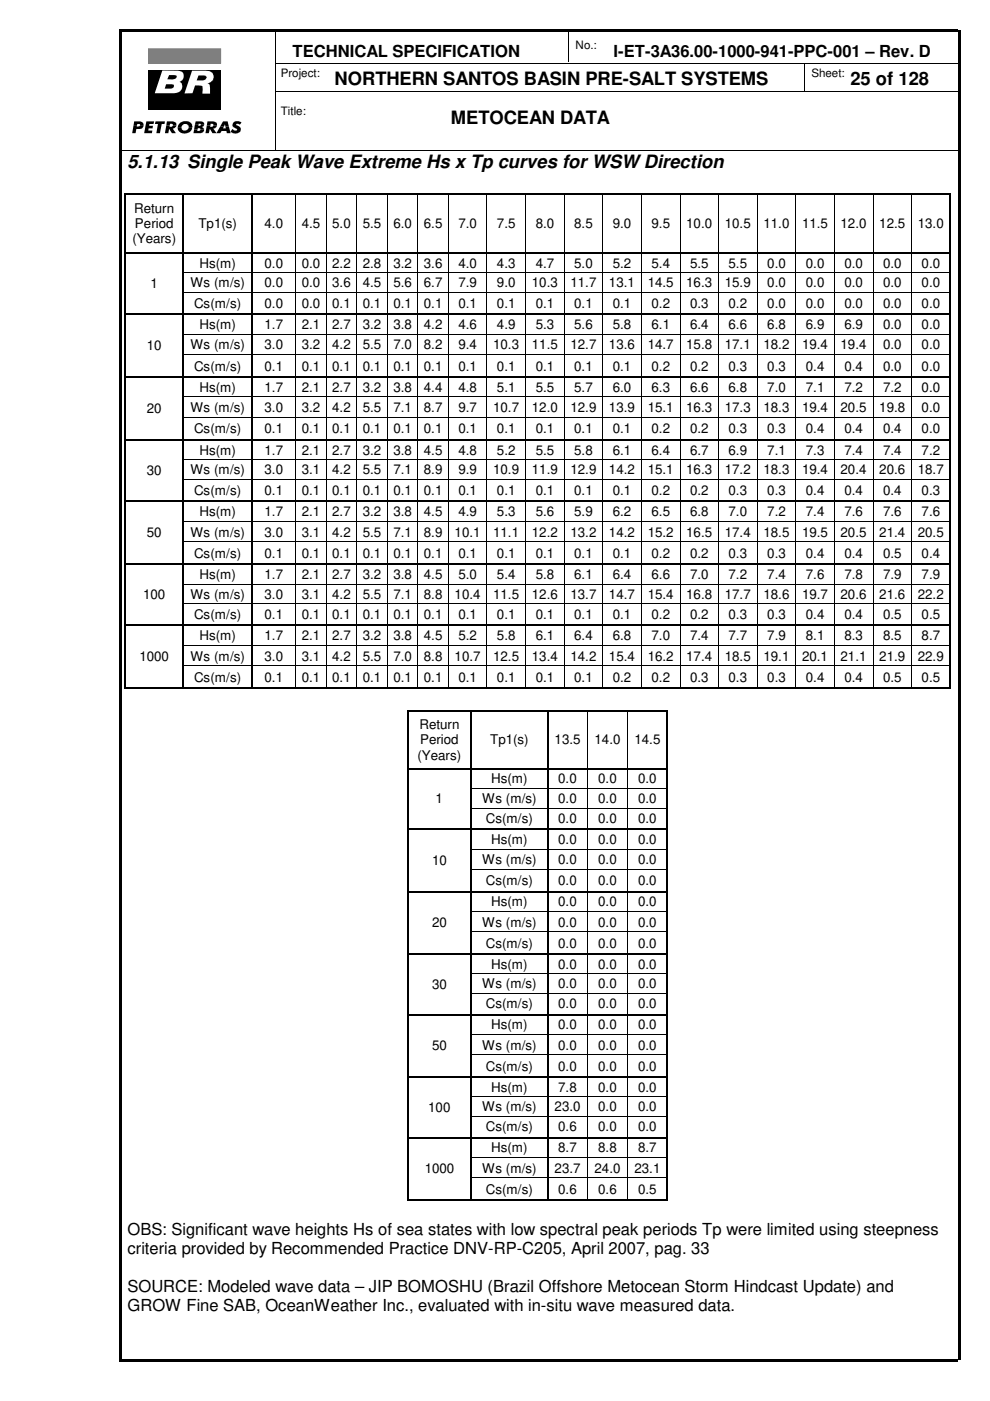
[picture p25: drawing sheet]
<svg xmlns="http://www.w3.org/2000/svg" width="210mm" height="297mm" viewBox="0 0 210 297" stroke-linecap="round" stroke-linejoin="round" font-family="sans-serif">
<defs><g id="words">
<g font-size="3.9">
<text x="71" y="18.1">NORTHERN SANTOS BASIN PRE-SALT SYSTEMS</text>
<text x="180.3" y="18.1">25 of 128</text>
<text x="95.6" y="26.2">METOCEAN DATA</text>
<text x="27" y="35.6">5.1.13 Single Peak Wave Extreme Hs x Tp curves for WSW Direction</text>
</g>
<g font-size="3.5">
<text x="62" y="12.1">TECHNICAL SPECIFICATION</text>
<text x="130.1" y="12.1">I-ET-3A36.00-1000-941-PPC-001 – Rev. D</text>
<text x="27" y="261.8">OBS: Significant wave heights Hs of sea states with low spectral peak periods Tp were limited using steepness</text>
<text x="27" y="265.9">criteria provided by Recommended Practice DNV-RP-C205, April 2007, pag. 33</text>
<text x="27" y="273.9">SOURCE: Modeled wave data – JIP BOMOSHU (Brazil Offshore Metocean Storm Hindcast Update) and</text>
<text x="27" y="277.9">GROW Fine SAB, OceanWeather Inc., evaluated with in-situ wave measured data.</text>
</g>
<g font-size="2.8">
<text x="28.4" y="45.1">Return</text>
<text x="28.1" y="51.6">(Years)</text>
<text x="28.6" y="48.3">Period</text>
<text x="42.1" y="48.3">Tp1(s)</text>
<text x="56.1" y="48.3">4.0</text>
<text x="64" y="48.3">4.5</text>
<text x="70.4" y="48.3">5.0</text>
<text x="76.9" y="48.3">5.5</text>
<text x="83.4" y="48.3">6.0</text>
<text x="89.9" y="48.3">6.5</text>
<text x="97.2" y="48.3">7.0</text>
<text x="105.4" y="48.3">7.5</text>
<text x="113.6" y="48.3">8.0</text>
<text x="121.8" y="48.3">8.5</text>
<text x="129.9" y="48.3">9.0</text>
<text x="138.1" y="48.3">9.5</text>
<text x="145.5" y="48.3">10.0</text>
<text x="153.7" y="48.3">10.5</text>
<text x="161.9" y="48.3">11.0</text>
<text x="170.1" y="48.3">11.5</text>
<text x="178.2" y="48.3">12.0</text>
<text x="186.4" y="48.3">12.5</text>
<text x="194.6" y="48.3">13.0</text>
<text x="42.3" y="56.7">Hs(m)</text>
<text x="56.1" y="56.7">0.0</text>
<text x="64" y="56.7">0.0</text>
<text x="70.4" y="56.7">2.2</text>
<text x="76.9" y="56.7">2.8</text>
<text x="83.4" y="56.7">3.2</text>
<text x="89.9" y="56.7">3.6</text>
<text x="97.2" y="56.7">4.0</text>
<text x="105.4" y="56.7">4.3</text>
<text x="113.6" y="56.7">4.7</text>
<text x="121.8" y="56.7">5.0</text>
<text x="129.9" y="56.7">5.2</text>
<text x="138.1" y="56.7">5.4</text>
<text x="146.3" y="56.7">5.5</text>
<text x="154.5" y="56.7">5.5</text>
<text x="162.7" y="56.7">0.0</text>
<text x="170.9" y="56.7">0.0</text>
<text x="179" y="56.7">0.0</text>
<text x="187.2" y="56.7">0.0</text>
<text x="195.4" y="56.7">0.0</text>
<text x="31.9" y="61">1</text>
<text x="40.4" y="60.9">Ws (m/s)</text>
<text x="41.1" y="65.2">Cs(m/s)</text>
<text x="56.1" y="60.9">0.0</text>
<text x="56.1" y="65.2">0.0</text>
<text x="64" y="60.9">0.0</text>
<text x="64" y="65.2">0.0</text>
<text x="70.4" y="60.9">3.6</text>
<text x="70.4" y="65.2">0.1</text>
<text x="76.9" y="60.9">4.5</text>
<text x="76.9" y="65.2">0.1</text>
<text x="83.4" y="60.9">5.6</text>
<text x="83.4" y="65.2">0.1</text>
<text x="89.9" y="60.9">6.7</text>
<text x="89.9" y="65.2">0.1</text>
<text x="97.2" y="60.9">7.9</text>
<text x="97.2" y="65.2">0.1</text>
<text x="105.4" y="60.9">9.0</text>
<text x="105.4" y="65.2">0.1</text>
<text x="112.8" y="60.9">10.3</text>
<text x="113.6" y="65.2">0.1</text>
<text x="120.9" y="60.9">11.7</text>
<text x="121.8" y="65.2">0.1</text>
<text x="129.1" y="60.9">13.1</text>
<text x="129.9" y="65.2">0.1</text>
<text x="137.3" y="60.9">14.5</text>
<text x="138.1" y="65.2">0.2</text>
<text x="145.5" y="60.9">16.3</text>
<text x="146.3" y="65.2">0.3</text>
<text x="153.7" y="60.9">15.9</text>
<text x="154.5" y="65.2">0.2</text>
<text x="162.7" y="60.9">0.0</text>
<text x="162.7" y="65.2">0.0</text>
<text x="170.9" y="60.9">0.0</text>
<text x="170.9" y="65.2">0.0</text>
<text x="179" y="60.9">0.0</text>
<text x="179" y="65.2">0.0</text>
<text x="187.2" y="60.9">0.0</text>
<text x="187.2" y="65.2">0.0</text>
<text x="195.4" y="60.9">0.0</text>
<text x="195.4" y="65.2">0.0</text>
<text x="42.3" y="69.7">Hs(m)</text>
<text x="56.1" y="69.7">1.7</text>
<text x="64" y="69.7">2.1</text>
<text x="70.4" y="69.7">2.7</text>
<text x="76.9" y="69.7">3.2</text>
<text x="83.4" y="69.7">3.8</text>
<text x="89.9" y="69.7">4.2</text>
<text x="97.2" y="69.7">4.6</text>
<text x="105.4" y="69.7">4.9</text>
<text x="113.6" y="69.7">5.3</text>
<text x="121.8" y="69.7">5.6</text>
<text x="129.9" y="69.7">5.8</text>
<text x="138.1" y="69.7">6.1</text>
<text x="146.3" y="69.7">6.4</text>
<text x="154.5" y="69.7">6.6</text>
<text x="162.7" y="69.7">6.8</text>
<text x="170.9" y="69.7">6.9</text>
<text x="179" y="69.7">6.9</text>
<text x="187.2" y="69.7">0.0</text>
<text x="195.4" y="69.7">0.0</text>
<text x="31.1" y="74.2">10</text>
<text x="40.4" y="74.1">Ws (m/s)</text>
<text x="56.1" y="74.1">3.0</text>
<text x="64" y="74.1">3.2</text>
<text x="70.4" y="74.1">4.2</text>
<text x="76.9" y="74.1">5.5</text>
<text x="83.4" y="74.1">7.0</text>
<text x="89.9" y="74.1">8.2</text>
<text x="97.2" y="74.1">9.4</text>
<text x="104.6" y="74.1">10.3</text>
<text x="112.8" y="74.1">11.5</text>
<text x="120.9" y="74.1">12.7</text>
<text x="129.1" y="74.1">13.6</text>
<text x="137.3" y="74.1">14.7</text>
<text x="145.5" y="74.1">15.8</text>
<text x="153.7" y="74.1">17.1</text>
<text x="161.9" y="74.1">18.2</text>
<text x="170.1" y="74.1">19.4</text>
<text x="178.2" y="74.1">19.4</text>
<text x="187.2" y="74.1">0.0</text>
<text x="195.4" y="74.1">0.0</text>
<text x="41.1" y="78.6">Cs(m/s)</text>
<text x="42.3" y="83.1">Hs(m)</text>
<text x="56.1" y="83.1">1.7</text>
<text x="56.1" y="78.6">0.1</text>
<text x="64" y="83.1">2.1</text>
<text x="64" y="78.6">0.1</text>
<text x="70.4" y="78.6">0.1</text>
<text x="70.4" y="83.1">2.7</text>
<text x="76.9" y="78.6">0.1</text>
<text x="76.9" y="83.1">3.2</text>
<text x="83.4" y="78.6">0.1</text>
<text x="83.4" y="83.1">3.8</text>
<text x="89.9" y="78.6">0.1</text>
<text x="89.9" y="83.1">4.4</text>
<text x="97.2" y="78.6">0.1</text>
<text x="97.2" y="83.1">4.8</text>
<text x="105.4" y="78.6">0.1</text>
<text x="105.4" y="83.1">5.1</text>
<text x="113.6" y="78.6">0.1</text>
<text x="113.6" y="83.1">5.5</text>
<text x="121.8" y="78.6">0.1</text>
<text x="121.8" y="83.1">5.7</text>
<text x="129.9" y="78.6">0.1</text>
<text x="129.9" y="83.1">6.0</text>
<text x="138.1" y="78.6">0.2</text>
<text x="138.1" y="83.1">6.3</text>
<text x="146.3" y="78.6">0.2</text>
<text x="146.3" y="83.1">6.6</text>
<text x="154.5" y="78.6">0.3</text>
<text x="154.5" y="83.1">6.8</text>
<text x="162.7" y="78.6">0.3</text>
<text x="162.7" y="83.1">7.0</text>
<text x="170.9" y="78.6">0.4</text>
<text x="170.9" y="83.1">7.1</text>
<text x="179" y="78.6">0.4</text>
<text x="179" y="83.1">7.2</text>
<text x="187.2" y="78.6">0.0</text>
<text x="187.2" y="83.1">7.2</text>
<text x="195.4" y="78.6">0.0</text>
<text x="195.4" y="83.1">0.0</text>
<text x="31.1" y="87.5">20</text>
<text x="40.4" y="87.4">Ws (m/s)</text>
<text x="56.1" y="87.4">3.0</text>
<text x="64" y="87.4">3.2</text>
<text x="70.4" y="87.4">4.2</text>
<text x="76.9" y="87.4">5.5</text>
<text x="83.4" y="87.4">7.1</text>
<text x="89.9" y="87.4">8.7</text>
<text x="97.2" y="87.4">9.7</text>
<text x="104.6" y="87.4">10.7</text>
<text x="112.8" y="87.4">12.0</text>
<text x="120.9" y="87.4">12.9</text>
<text x="129.1" y="87.4">13.9</text>
<text x="137.3" y="87.4">15.1</text>
<text x="145.5" y="87.4">16.3</text>
<text x="153.7" y="87.4">17.3</text>
<text x="161.9" y="87.4">18.3</text>
<text x="170.1" y="87.4">19.4</text>
<text x="178.2" y="87.4">20.5</text>
<text x="186.4" y="87.4">19.8</text>
<text x="195.4" y="87.4">0.0</text>
<text x="41.1" y="91.9">Cs(m/s)</text>
<text x="56.1" y="91.9">0.1</text>
<text x="64" y="91.9">0.1</text>
<text x="70.4" y="91.9">0.1</text>
<text x="76.9" y="91.9">0.1</text>
<text x="83.4" y="91.9">0.1</text>
<text x="89.9" y="91.9">0.1</text>
<text x="97.2" y="91.9">0.1</text>
<text x="105.4" y="91.9">0.1</text>
<text x="113.6" y="91.9">0.1</text>
<text x="121.8" y="91.9">0.1</text>
<text x="129.9" y="91.9">0.1</text>
<text x="138.1" y="91.9">0.2</text>
<text x="146.3" y="91.9">0.2</text>
<text x="154.5" y="91.9">0.3</text>
<text x="162.7" y="91.9">0.3</text>
<text x="170.9" y="91.9">0.4</text>
<text x="179" y="91.9">0.4</text>
<text x="187.2" y="91.9">0.4</text>
<text x="195.4" y="91.9">0.0</text>
<text x="31.1" y="100.7">30</text>
<text x="40.4" y="100.6">Ws (m/s)</text>
<text x="42.3" y="96.4">Hs(m)</text>
<text x="56.1" y="100.6">3.0</text>
<text x="56.1" y="96.4">1.7</text>
<text x="64" y="100.6">3.1</text>
<text x="64" y="96.4">2.1</text>
<text x="70.4" y="96.4">2.7</text>
<text x="70.4" y="100.6">4.2</text>
<text x="76.9" y="96.4">3.2</text>
<text x="76.9" y="100.6">5.5</text>
<text x="83.4" y="96.4">3.8</text>
<text x="83.4" y="100.6">7.1</text>
<text x="89.9" y="96.4">4.5</text>
<text x="89.9" y="100.6">8.9</text>
<text x="97.2" y="96.4">4.8</text>
<text x="97.2" y="100.6">9.9</text>
<text x="104.6" y="100.6">10.9</text>
<text x="105.4" y="96.4">5.2</text>
<text x="112.8" y="100.6">11.9</text>
<text x="113.6" y="96.4">5.5</text>
<text x="120.9" y="100.6">12.9</text>
<text x="121.8" y="96.4">5.8</text>
<text x="129.1" y="100.6">14.2</text>
<text x="129.9" y="96.4">6.1</text>
<text x="137.3" y="100.6">15.1</text>
<text x="138.1" y="96.4">6.4</text>
<text x="145.5" y="100.6">16.3</text>
<text x="146.3" y="96.4">6.7</text>
<text x="153.7" y="100.6">17.2</text>
<text x="154.5" y="96.4">6.9</text>
<text x="161.9" y="100.6">18.3</text>
<text x="162.7" y="96.4">7.1</text>
<text x="170.1" y="100.6">19.4</text>
<text x="170.9" y="96.4">7.3</text>
<text x="178.2" y="100.6">20.4</text>
<text x="179" y="96.4">7.4</text>
<text x="186.4" y="100.6">20.6</text>
<text x="187.2" y="96.4">7.4</text>
<text x="194.6" y="100.6">18.7</text>
<text x="195.4" y="96.4">7.2</text>
<text x="41.1" y="104.9">Cs(m/s)</text>
<text x="56.1" y="104.9">0.1</text>
<text x="64" y="104.9">0.1</text>
<text x="70.4" y="104.9">0.1</text>
<text x="76.9" y="104.9">0.1</text>
<text x="83.4" y="104.9">0.1</text>
<text x="89.9" y="104.9">0.1</text>
<text x="97.2" y="104.9">0.1</text>
<text x="105.4" y="104.9">0.1</text>
<text x="113.6" y="104.9">0.1</text>
<text x="121.8" y="104.9">0.1</text>
<text x="129.9" y="104.9">0.1</text>
<text x="138.1" y="104.9">0.2</text>
<text x="146.3" y="104.9">0.2</text>
<text x="154.5" y="104.9">0.3</text>
<text x="162.7" y="104.9">0.3</text>
<text x="170.9" y="104.9">0.4</text>
<text x="179" y="104.9">0.4</text>
<text x="187.2" y="104.9">0.4</text>
<text x="195.4" y="104.9">0.3</text>
<text x="31.1" y="113.9">50</text>
<text x="40.4" y="113.7">Ws (m/s)</text>
<text x="42.3" y="109.4">Hs(m)</text>
<text x="56.1" y="113.7">3.0</text>
<text x="56.1" y="109.4">1.7</text>
<text x="64" y="113.7">3.1</text>
<text x="64" y="109.4">2.1</text>
<text x="70.4" y="109.4">2.7</text>
<text x="70.4" y="113.7">4.2</text>
<text x="76.9" y="109.4">3.2</text>
<text x="76.9" y="113.7">5.5</text>
<text x="83.4" y="109.4">3.8</text>
<text x="83.4" y="113.7">7.1</text>
<text x="89.9" y="109.4">4.5</text>
<text x="89.9" y="113.7">8.9</text>
<text x="96.4" y="113.7">10.1</text>
<text x="97.2" y="109.4">4.9</text>
<text x="104.6" y="113.7">11.1</text>
<text x="105.4" y="109.4">5.3</text>
<text x="112.8" y="113.7">12.2</text>
<text x="113.6" y="109.4">5.6</text>
<text x="120.9" y="113.7">13.2</text>
<text x="121.8" y="109.4">5.9</text>
<text x="129.1" y="113.7">14.2</text>
<text x="129.9" y="109.4">6.2</text>
<text x="137.3" y="113.7">15.2</text>
<text x="138.1" y="109.4">6.5</text>
<text x="145.5" y="113.7">16.5</text>
<text x="146.3" y="109.4">6.8</text>
<text x="153.7" y="113.7">17.4</text>
<text x="154.5" y="109.4">7.0</text>
<text x="161.9" y="113.7">18.5</text>
<text x="162.7" y="109.4">7.2</text>
<text x="170.1" y="113.7">19.5</text>
<text x="170.9" y="109.4">7.4</text>
<text x="178.2" y="113.7">20.5</text>
<text x="179" y="109.4">7.6</text>
<text x="186.4" y="113.7">21.4</text>
<text x="187.2" y="109.4">7.6</text>
<text x="194.6" y="113.7">20.5</text>
<text x="195.4" y="109.4">7.6</text>
<text x="41.1" y="118.2">Cs(m/s)</text>
<text x="56.1" y="118.2">0.1</text>
<text x="64" y="118.2">0.1</text>
<text x="70.4" y="118.2">0.1</text>
<text x="76.9" y="118.2">0.1</text>
<text x="83.4" y="118.2">0.1</text>
<text x="89.9" y="118.2">0.1</text>
<text x="97.2" y="118.2">0.1</text>
<text x="105.4" y="118.2">0.1</text>
<text x="113.6" y="118.2">0.1</text>
<text x="121.8" y="118.2">0.1</text>
<text x="129.9" y="118.2">0.1</text>
<text x="138.1" y="118.2">0.2</text>
<text x="146.3" y="118.2">0.2</text>
<text x="154.5" y="118.2">0.3</text>
<text x="162.7" y="118.2">0.3</text>
<text x="170.9" y="118.2">0.4</text>
<text x="179" y="118.2">0.4</text>
<text x="187.2" y="118.2">0.5</text>
<text x="195.4" y="118.2">0.4</text>
<text x="42.3" y="122.7">Hs(m)</text>
<text x="56.1" y="122.7">1.7</text>
<text x="64" y="122.7">2.1</text>
<text x="70.4" y="122.7">2.7</text>
<text x="76.9" y="122.7">3.2</text>
<text x="83.4" y="122.7">3.8</text>
<text x="89.9" y="122.7">4.5</text>
<text x="97.2" y="122.7">5.0</text>
<text x="105.4" y="122.7">5.4</text>
<text x="113.6" y="122.7">5.8</text>
<text x="121.8" y="122.7">6.1</text>
<text x="129.9" y="122.7">6.4</text>
<text x="138.1" y="122.7">6.6</text>
<text x="146.3" y="122.7">7.0</text>
<text x="154.5" y="122.7">7.2</text>
<text x="162.7" y="122.7">7.4</text>
<text x="170.9" y="122.7">7.6</text>
<text x="179" y="122.7">7.8</text>
<text x="187.2" y="122.7">7.9</text>
<text x="195.4" y="122.7">7.9</text>
<text x="30.4" y="127">100</text>
<text x="40.4" y="126.9">Ws (m/s)</text>
<text x="41.1" y="131.2">Cs(m/s)</text>
<text x="56.1" y="126.9">3.0</text>
<text x="56.1" y="131.2">0.1</text>
<text x="64" y="126.9">3.1</text>
<text x="64" y="131.2">0.1</text>
<text x="70.4" y="126.9">4.2</text>
<text x="70.4" y="131.2">0.1</text>
<text x="76.9" y="126.9">5.5</text>
<text x="76.9" y="131.2">0.1</text>
<text x="83.4" y="126.9">7.1</text>
<text x="83.4" y="131.2">0.1</text>
<text x="89.9" y="126.9">8.8</text>
<text x="89.9" y="131.2">0.1</text>
<text x="96.4" y="126.9">10.4</text>
<text x="97.2" y="131.2">0.1</text>
<text x="104.6" y="126.9">11.5</text>
<text x="105.4" y="131.2">0.1</text>
<text x="112.8" y="126.9">12.6</text>
<text x="113.6" y="131.2">0.1</text>
<text x="120.9" y="126.9">13.7</text>
<text x="121.8" y="131.2">0.1</text>
<text x="129.1" y="126.9">14.7</text>
<text x="129.9" y="131.2">0.1</text>
<text x="137.3" y="126.9">15.4</text>
<text x="138.1" y="131.2">0.2</text>
<text x="145.5" y="126.9">16.8</text>
<text x="146.3" y="131.2">0.2</text>
<text x="153.7" y="126.9">17.7</text>
<text x="154.5" y="131.2">0.3</text>
<text x="161.9" y="126.9">18.6</text>
<text x="162.7" y="131.2">0.3</text>
<text x="170.1" y="126.9">19.7</text>
<text x="170.9" y="131.2">0.4</text>
<text x="178.2" y="126.9">20.6</text>
<text x="179" y="131.2">0.4</text>
<text x="186.4" y="126.9">21.6</text>
<text x="187.2" y="131.2">0.5</text>
<text x="194.6" y="126.9">22.2</text>
<text x="195.4" y="131.2">0.5</text>
<text x="42.3" y="135.7">Hs(m)</text>
<text x="56.1" y="135.7">1.7</text>
<text x="64" y="135.7">2.1</text>
<text x="70.4" y="135.7">2.7</text>
<text x="76.9" y="135.7">3.2</text>
<text x="83.4" y="135.7">3.8</text>
<text x="89.9" y="135.7">4.5</text>
<text x="97.2" y="135.7">5.2</text>
<text x="105.4" y="135.7">5.8</text>
<text x="113.6" y="135.7">6.1</text>
<text x="121.8" y="135.7">6.4</text>
<text x="129.9" y="135.7">6.8</text>
<text x="138.1" y="135.7">7.0</text>
<text x="146.3" y="135.7">7.4</text>
<text x="154.5" y="135.7">7.7</text>
<text x="162.7" y="135.7">7.9</text>
<text x="170.9" y="135.7">8.1</text>
<text x="179" y="135.7">8.3</text>
<text x="187.2" y="135.7">8.5</text>
<text x="195.4" y="135.7">8.7</text>
<text x="29.5" y="140.2">1000</text>
<text x="40.4" y="140.1">Ws (m/s)</text>
<text x="56.1" y="140.1">3.0</text>
<text x="64" y="140.1">3.1</text>
<text x="70.4" y="140.1">4.2</text>
<text x="76.9" y="140.1">5.5</text>
<text x="83.4" y="140.1">7.0</text>
<text x="89.9" y="140.1">8.8</text>
<text x="96.4" y="140.1">10.7</text>
<text x="104.6" y="140.1">12.5</text>
<text x="112.8" y="140.1">13.4</text>
<text x="120.9" y="140.1">14.2</text>
<text x="129.1" y="140.1">15.4</text>
<text x="137.3" y="140.1">16.2</text>
<text x="145.5" y="140.1">17.4</text>
<text x="153.7" y="140.1">18.5</text>
<text x="161.9" y="140.1">19.1</text>
<text x="170.1" y="140.1">20.1</text>
<text x="178.2" y="140.1">21.1</text>
<text x="186.4" y="140.1">21.9</text>
<text x="194.6" y="140.1">22.9</text>
<text x="41.1" y="144.6">Cs(m/s)</text>
<text x="56.1" y="144.6">0.1</text>
<text x="64" y="144.6">0.1</text>
<text x="70.4" y="144.6">0.1</text>
<text x="76.9" y="144.6">0.1</text>
<text x="83.4" y="144.6">0.1</text>
<text x="89.9" y="144.6">0.1</text>
<text x="97.2" y="144.6">0.1</text>
<text x="105.4" y="144.6">0.1</text>
<text x="113.6" y="144.6">0.1</text>
<text x="121.8" y="144.6">0.1</text>
<text x="129.9" y="144.6">0.2</text>
<text x="138.1" y="144.6">0.2</text>
<text x="146.3" y="144.6">0.3</text>
<text x="154.5" y="144.6">0.3</text>
<text x="162.7" y="144.6">0.3</text>
<text x="170.9" y="144.6">0.4</text>
<text x="179" y="144.6">0.4</text>
<text x="187.2" y="144.6">0.5</text>
<text x="195.4" y="144.6">0.5</text>
<text x="88.9" y="154.6">Return</text>
<text x="88.5" y="161.1">(Years)</text>
<text x="89.1" y="157.8">Period</text>
<text x="103.9" y="157.8">Tp1(s)</text>
<text x="117.6" y="157.8">13.5</text>
<text x="126.1" y="157.8">14.0</text>
<text x="134.5" y="157.8">14.5</text>
<text x="104.1" y="166.1">Hs(m)</text>
<text x="118.4" y="166.1">0.0</text>
<text x="126.8" y="166.1">0.0</text>
<text x="135.3" y="166.1">0.0</text>
<text x="92.4" y="170.3">1</text>
<text x="102.2" y="170.2">Ws (m/s)</text>
<text x="118.4" y="170.2">0.0</text>
<text x="126.8" y="170.2">0.0</text>
<text x="135.3" y="170.2">0.0</text>
<text x="103" y="174.5">Cs(m/s)</text>
<text x="104.1" y="178.9">Hs(m)</text>
<text x="118.4" y="174.5">0.0</text>
<text x="118.4" y="178.9">0.0</text>
<text x="126.8" y="178.9">0.0</text>
<text x="126.8" y="174.5">0.0</text>
<text x="135.3" y="178.9">0.0</text>
<text x="135.3" y="174.5">0.0</text>
<text x="91.6" y="183.4">10</text>
<text x="102.2" y="183.3">Ws (m/s)</text>
<text x="118.4" y="183.3">0.0</text>
<text x="126.8" y="183.3">0.0</text>
<text x="135.3" y="183.3">0.0</text>
<text x="103" y="187.7">Cs(m/s)</text>
<text x="118.4" y="187.7">0.0</text>
<text x="126.8" y="187.7">0.0</text>
<text x="135.3" y="187.7">0.0</text>
<text x="91.6" y="196.6">20</text>
<text x="102.2" y="196.5">Ws (m/s)</text>
<text x="104.1" y="192.2">Hs(m)</text>
<text x="118.4" y="192.2">0.0</text>
<text x="118.4" y="196.5">0.0</text>
<text x="126.8" y="192.2">0.0</text>
<text x="126.8" y="196.5">0.0</text>
<text x="135.3" y="192.2">0.0</text>
<text x="135.3" y="196.5">0.0</text>
<text x="103" y="200.9">Cs(m/s)</text>
<text x="118.4" y="200.9">0.0</text>
<text x="126.8" y="200.9">0.0</text>
<text x="135.3" y="200.9">0.0</text>
<text x="91.6" y="209.6">30</text>
<text x="102.2" y="209.5">Ws (m/s)</text>
<text x="104.1" y="205.4">Hs(m)</text>
<text x="118.4" y="205.4">0.0</text>
<text x="118.4" y="209.5">0.0</text>
<text x="126.8" y="205.4">0.0</text>
<text x="126.8" y="209.5">0.0</text>
<text x="135.3" y="205.4">0.0</text>
<text x="135.3" y="209.5">0.0</text>
<text x="103" y="213.8">Cs(m/s)</text>
<text x="118.4" y="213.8">0.0</text>
<text x="126.8" y="213.8">0.0</text>
<text x="135.3" y="213.8">0.0</text>
<text x="104.1" y="218.2">Hs(m)</text>
<text x="118.4" y="218.2">0.0</text>
<text x="126.8" y="218.2">0.0</text>
<text x="135.3" y="218.2">0.0</text>
<text x="91.6" y="222.7">50</text>
<text x="102.2" y="222.5">Ws (m/s)</text>
<text x="103" y="227">Cs(m/s)</text>
<text x="118.4" y="222.5">0.0</text>
<text x="118.4" y="227">0.0</text>
<text x="126.8" y="222.5">0.0</text>
<text x="126.8" y="227">0.0</text>
<text x="135.3" y="222.5">0.0</text>
<text x="135.3" y="227">0.0</text>
<text x="104.1" y="231.4">Hs(m)</text>
<text x="118.4" y="231.4">7.8</text>
<text x="126.8" y="231.4">0.0</text>
<text x="135.3" y="231.4">0.0</text>
<text x="90.8" y="235.7">100</text>
<text x="102.2" y="235.6">Ws (m/s)</text>
<text x="103" y="239.9">Cs(m/s)</text>
<text x="117.6" y="235.6">23.0</text>
<text x="118.4" y="239.9">0.6</text>
<text x="126.8" y="239.9">0.0</text>
<text x="126.8" y="235.6">0.0</text>
<text x="135.3" y="239.9">0.0</text>
<text x="135.3" y="235.6">0.0</text>
<text x="104.1" y="244.3">Hs(m)</text>
<text x="118.4" y="244.3">8.7</text>
<text x="126.8" y="244.3">8.8</text>
<text x="135.3" y="244.3">8.7</text>
<text x="90" y="248.8">1000</text>
<text x="102.2" y="248.6">Ws (m/s)</text>
<text x="117.6" y="248.6">23.7</text>
<text x="126.1" y="248.6">24.0</text>
<text x="134.5" y="248.6">23.1</text>
<text x="103" y="253.1">Cs(m/s)</text>
<text x="118.4" y="253.1">0.6</text>
<text x="126.8" y="253.1">0.6</text>
<text x="135.3" y="253.1">0.5</text>
</g>
<g font-size="2.5">
<text x="122" y="10.3">No.:</text>
<text x="59.5" y="16.3">Project:</text>
<text x="172" y="16.3">Sheet:</text>
<text x="59.5" y="24.5">Title:</text>
</g>
</g></defs>
<path d="M25.4 6.3h177.8v.5h-177.8zM25.4 288.2h177.8v.6h-177.8zM25.4 6.3h.5v281.9h-.5zM203.1 6.3h.5v281.9h-.5z" fill="#000"/>
<path d="M58.4 13.4h144.8M58.4 19.4h144.8M58.5 6.3v25.4M120.5 6.3v6.9M170.5 13.3v6.1M25.4 31.8h177.8" fill="none" stroke="#000" stroke-width=".21"/>
<path d="M31.5 15h15.3v8.4h-15.3z" fill-rule="evenodd" fill="#000"/>
<path d="M40.7 15h2.9a1.36 1.36 0 0 1 1.7 1.1 1.36 1.36 0 0 1-1.2 1.6h-.1l.4 .2 .1 .3v1.7h-1.6v-1.6l-.7-.2h-.8l-.6 1.7h-1.7z" fill-rule="evenodd" fill="#fff"/>
<path d="M31.5 10.3h15.3v3.2h-15.3z" fill-rule="evenodd" fill="#7f7f7f"/>
<path d="M31.5 10.3h15.3v3.2h-15.3z" fill="none" stroke="#7f7f7f" stroke-width=".21"/>
<path d="M42.1 16h1a.5 .5 0 0 1 .7 .4 .5 .5 0 0 1-.5 .6l-1.6 .1z" fill-rule="evenodd" fill="#000"/>
<path d="M34.4 14.9l3.2 .1a1.23 1.23 0 0 1 1.3 1 1.23 1.23 0 0 1-.8 1.4 1.17 1.17 0 0 1 .6 1.1 1.17 1.17 0 0 1-.8 1l-.9 .3h-4.2z" fill-rule="evenodd" fill="#fff"/>
<g fill="#000">
<path d="M35.2 17.9h.8a.52 .52 0 0 1 .6 0 .52 .52 0 0 1 .1 .6l-.5 .3h-1.3z" fill-rule="evenodd"/>
<path d="M35.9 15.9h1a.45 .45 0 0 1 .6 .4 .45 .45 0 0 1-.6 .5h-1.4z" fill-rule="evenodd"/>
<path d="M28.4 25.7l1.6 .1 .4 .4v.3h-.7l-.2-.2h-.4l-.1 .2h-.7z" fill-rule="evenodd"/>
<path d="M28.3 26.5h.7v.3h.5l.2-.3h.7a.99 .99 0 0 1-1.3 .8h-.2l-.2 .9h-.7z" fill-rule="evenodd"/>
<path d="M31 25.7h1.7l-.1 .6h-.9l-.1 .4h.8l-.1 .5h-.8v.5h.8l-.1 .5h-1.6z" fill-rule="evenodd"/>
<path d="M33 25.7h2l-.1 .6h-.6l-.4 1.9h-.8l.4-1.9h-.6z" fill-rule="evenodd"/>
<path d="M35.4 25.7l1.6 .1 .3 .2 .1 .6h-.7v-.2l-.3-.2h-.3l-.1 .4h-.7z" fill-rule="evenodd"/>
<path d="M35.3 26.6h.7l-.1 .3h.5l.3-.3h.7l-.3 .5-.5 .2 .7 .9h-.9l-.5-.9-.2 .9h-.7z" fill-rule="evenodd"/>
<path d="M38.1 26.2l.2-.2a1.61 1.61 0 0 1 2.5 .8v.2h-.8a.77 .77 0 0 0-.8-.7 .77 .77 0 0 0-.7 .7h-.8z" fill-rule="evenodd"/>
<path d="M37.7 27h.8a.76 .76 0 0 0 .7 .7 .76 .76 0 0 0 .8-.7h.8a1.6 1.6 0 0 1-1.5 1.3 1.6 1.6 0 0 1-1.6-1z" fill-rule="evenodd"/>
<path d="M41.3 26.5h.8l-.1 .2h.4l.2-.2h.7l-.3 .3-.3 .1 .4 .2 .2 .4h-.8l-.1-.3h-.4l-.1 .3h-.8z" fill-rule="evenodd"/>
<path d="M41.1 27.5h.8l-.1 .3 .5-.1 .2-.2h.8v.2l-.4 .4-.3 .1h-1.6z" fill-rule="evenodd"/>
<path d="M41.5 25.7l1.5 .1 .3 .3v.3l-.7 .1-.1-.3h-.4v.3h-.8z" fill-rule="evenodd"/>
<path d="M44 25.7l1.6 .1 .3 .3 .1 .5h-.7l-.3-.4h-.3l-.1 .4h-.7z" fill-rule="evenodd"/>
<path d="M43.9 26.6h.7l-.1 .3a.52 .52 0 0 0 .8-.3h.7l-.4 .5-.4 .2 .7 .9h-.9l-.5-.9-.2 .9h-.7z" fill-rule="evenodd"/>
<path d="M47.3 25.7h1l.2 1.1h-.7l-.1-.5-.2 .5h-.8z" fill-rule="evenodd"/>
<path d="M46.7 26.8h.8l-.2 .4h.6l-.1-.4h.7l.4 1.4h-.8l-.1-.4h-1l-.3 .4h-.8z" fill-rule="evenodd"/>
<path d="M49.6 25.9l.4-.2 .9 .1 .3 .2-.4 .5a.37 .37 0 0 0-.4-.3 .37 .37 0 0 0-.3 .3l.1 .1a.85 .85 0 0 1 .9 .9 .85 .85 0 0 1-1 .8l-.7-.1-.5-.3 .4-.6a.57 .57 0 0 0 .5 .4 .57 .57 0 0 0 .5-.3l-.4-.2a.74 .74 0 0 1-.3-1.3z" fill-rule="evenodd"/>
</g>
<g fill="#fff">
<path d="M26.8 9.6h.3v.3h-.3z"/>
<path d="M27.1 9.6h28.1v.3h-28.1z"/>
<path d="M55.2 9.6h.3v.3h-.3z"/>
<path d="M26.8 28.7h.3v.2h-.3z"/>
<path d="M27.1 28.7h28.1v.2h-28.1z"/>
<path d="M55.2 28.7h.3v.2h-.3z"/>
<path d="M26.8 9.9h.3v18.8h-.3z"/>
<path d="M55.2 9.9h.3v18.8h-.3z"/>
</g>
<g fill="#000">
<path d="M26.4 41h.3v.3h-.3zM26.4 53.4h.3v.3h-.3zM26.4 57.7h.3v.2h-.3zM38.7 41h.4v.3h-.4zM38.7 53.4h.4v.3h-.4zM38.7 57.7h.4v.2h-.4zM53.3 41h.3v.3h-.3zM53.3 53.4h.3v.3h-.3zM53.3 57.7h.3v.2h-.3zM62.6 41h.3v.3h-.3zM62.6 53.4h.3v.3h-.3zM62.6 57.7h.2v.2h-.2z"/>
<path d="M69.1 41h.3v.3h-.3zM69.1 53.4h.3v.3h-.3zM69.1 57.7h.2v.2h-.2zM75.6 41h.3v.3h-.3zM75.6 53.4h.3v.3h-.3zM75.6 57.7h.1v.2h-.1zM82 41h.4v.3h-.4zM82 53.4h.4v.3h-.4zM82 57.7h.2v.2h-.2zM88.5 41h.4v.3h-.4zM88.5 53.4h.4v.3h-.4zM88.5 57.7h.2v.2h-.2z"/>
<path d="M95 41h.3v.3h-.3zM95 53.4h.3v.3h-.3zM95 57.7h.2v.2h-.2zM103.2 41h.3v.3h-.3zM103.2 53.4h.3v.3h-.3zM103.2 57.7h.1v.2h-.1zM111.4 41h.3v.3h-.3zM111.4 53.4h.3v.3h-.3zM111.4 57.7h.1v.2h-.1zM119.5 41h.4v.3h-.4zM119.5 53.4h.4v.3h-.4zM119.5 57.7h.2v.2h-.2z"/>
<path d="M127.7 41h.4v.3h-.4zM127.7 53.4h.4v.3h-.4zM127.7 57.7h.2v.2h-.2zM135.9 41h.4v.3h-.4zM135.9 53.4h.4v.3h-.4zM135.9 57.7h.2v.2h-.2zM144.1 41h.3v.3h-.3zM144.1 53.4h.3v.3h-.3zM144.1 57.7h.2v.2h-.2zM152.3 41h.3v.3h-.3zM152.3 53.4h.3v.3h-.3zM152.3 57.7h.1v.2h-.1z"/>
<path d="M160.5 41h.3v.3h-.3zM160.5 53.4h.3v.3h-.3zM160.5 57.7h.2v.2h-.2zM168.7 41h.3v.3h-.3zM168.7 53.4h.3v.3h-.3zM168.7 57.7h.1v.2h-.1zM176.8 41h.4v.3h-.4zM176.8 53.4h.4v.3h-.4zM176.8 57.7h.2v.2h-.2zM185 41h.4v.3h-.4zM185 53.4h.4v.3h-.4zM185 57.7h.2v.2h-.2z"/>
<path d="M193.2 41h.3v.3h-.3zM193.2 53.4h.3v.3h-.3zM193.2 57.7h.2v.2h-.2zM201.3 41h.3v.3h-.3zM201.3 53.4h.3v.3h-.3zM201.3 57.7h.3v.2h-.3zM26.4 61.9h.3v.2h-.3zM26.4 66.4h.3v.3h-.3zM26.4 70.7h.3v.4h-.3zM26.4 75.1h.3v.3h-.3zM38.7 61.9h.4v.2h-.4zM38.7 66.4h.4v.3h-.4z"/>
<path d="M38.7 70.7h.4v.4h-.4zM38.7 75.1h.4v.3h-.4zM53.3 61.9h.3v.2h-.3zM53.3 66.4h.3v.3h-.3zM53.3 70.7h.3v.4h-.3zM53.3 75.1h.3v.3h-.3zM62.6 61.9h.2v.2h-.2zM62.6 66.4h.3v.3h-.3zM62.6 70.7h.2v.4h-.2zM62.6 75.1h.2v.3h-.2zM69.1 61.9h.2v.2h-.2zM69.1 66.4h.3v.3h-.3z"/>
<path d="M69.1 70.7h.2v.4h-.2zM69.1 75.1h.2v.3h-.2zM75.6 61.9h.1v.2h-.1zM75.6 66.4h.3v.3h-.3zM75.6 70.7h.1v.4h-.1zM75.6 75.1h.1v.3h-.1zM82 61.9h.2v.2h-.2zM82 66.4h.4v.3h-.4zM82 70.7h.2v.4h-.2zM82 75.1h.2v.3h-.2zM88.5 61.9h.2v.2h-.2zM88.5 66.4h.4v.3h-.4z"/>
<path d="M88.5 70.7h.2v.4h-.2zM88.5 75.1h.2v.3h-.2zM95 61.9h.2v.2h-.2zM95 66.4h.3v.3h-.3zM95 70.7h.2v.4h-.2zM95 75.1h.2v.3h-.2zM103.2 61.9h.1v.2h-.1zM103.2 66.4h.3v.3h-.3zM103.2 70.7h.1v.4h-.1zM103.2 75.1h.1v.3h-.1zM111.4 61.9h.1v.2h-.1zM111.4 66.4h.3v.3h-.3z"/>
<path d="M111.4 70.7h.1v.4h-.1zM111.4 75.1h.1v.3h-.1zM119.5 61.9h.2v.2h-.2zM119.5 66.4h.4v.3h-.4zM119.5 70.7h.2v.4h-.2zM119.5 75.1h.2v.3h-.2zM127.7 61.9h.2v.2h-.2zM127.7 66.4h.4v.3h-.4zM127.7 70.7h.2v.4h-.2zM127.7 75.1h.2v.3h-.2zM135.9 61.9h.2v.2h-.2zM135.9 66.4h.4v.3h-.4z"/>
<path d="M135.9 70.7h.2v.4h-.2zM135.9 75.1h.2v.3h-.2zM144.1 61.9h.2v.2h-.2zM144.1 66.4h.3v.3h-.3zM144.1 70.7h.2v.4h-.2zM144.1 75.1h.2v.3h-.2zM152.3 61.9h.1v.2h-.1zM152.3 66.4h.3v.3h-.3zM152.3 70.7h.1v.4h-.1zM152.3 75.1h.1v.3h-.1zM160.5 61.9h.2v.2h-.2zM160.5 66.4h.3v.3h-.3z"/>
<path d="M160.5 70.7h.2v.4h-.2zM160.5 75.1h.2v.3h-.2zM168.7 61.9h.1v.2h-.1zM168.7 66.4h.3v.3h-.3zM168.7 70.7h.1v.4h-.1zM168.7 75.1h.1v.3h-.1zM176.8 61.9h.2v.2h-.2zM176.8 66.4h.4v.3h-.4zM176.8 70.7h.2v.4h-.2zM176.8 75.1h.2v.3h-.2zM185 61.9h.2v.2h-.2zM185 66.4h.4v.3h-.4z"/>
<path d="M185 70.7h.2v.4h-.2zM185 75.1h.2v.3h-.2zM193.2 61.9h.2v.2h-.2zM193.2 66.4h.3v.3h-.3zM193.2 70.7h.2v.4h-.2zM193.2 75.1h.2v.3h-.2zM201.3 61.9h.3v.2h-.3zM201.3 66.4h.3v.3h-.3zM201.3 70.7h.3v.4h-.3zM201.3 75.1h.3v.3h-.3zM26.4 79.7h.3v.4h-.3zM26.4 84.1h.3v.3h-.3z"/>
<path d="M26.4 88.4h.3v.4h-.3zM26.4 93h.3v.4h-.3zM26.4 97.4h.3v.2h-.3zM38.7 79.7h.4v.4h-.4zM38.7 84.1h.4v.3h-.4zM38.7 88.4h.4v.4h-.4zM38.7 93h.4v.4h-.4zM38.7 97.4h.4v.2h-.4zM53.3 79.7h.3v.4h-.3zM53.3 84.1h.3v.3h-.3zM53.3 88.4h.3v.4h-.3zM53.3 93h.3v.4h-.3z"/>
<path d="M53.3 97.4h.3v.2h-.3zM62.6 79.7h.3v.4h-.3zM62.6 84.1h.2v.3h-.2zM62.6 88.4h.2v.4h-.2zM62.6 93h.3v.4h-.3zM62.6 97.4h.2v.2h-.2zM69.1 79.7h.3v.4h-.3zM69.1 84.1h.2v.3h-.2zM69.1 88.4h.2v.4h-.2zM69.1 93h.3v.4h-.3zM69.1 97.4h.2v.2h-.2zM75.6 79.7h.3v.4h-.3z"/>
<path d="M75.6 84.1h.1v.3h-.1zM75.6 88.4h.1v.4h-.1zM75.6 93h.3v.4h-.3zM75.6 97.4h.1v.2h-.1zM82 79.7h.4v.4h-.4zM82 84.1h.2v.3h-.2zM82 88.4h.2v.4h-.2zM82 93h.4v.4h-.4zM82 97.4h.2v.2h-.2zM88.5 79.7h.4v.4h-.4zM88.5 84.1h.2v.3h-.2zM88.5 88.4h.2v.4h-.2z"/>
<path d="M88.5 93h.4v.4h-.4zM88.5 97.4h.2v.2h-.2zM95 79.7h.3v.4h-.3zM95 84.1h.2v.3h-.2zM95 88.4h.2v.4h-.2zM95 93h.3v.4h-.3zM95 97.4h.2v.2h-.2zM103.2 79.7h.3v.4h-.3zM103.2 84.1h.1v.3h-.1zM103.2 88.4h.1v.4h-.1zM103.2 93h.3v.4h-.3zM103.2 97.4h.1v.2h-.1z"/>
<path d="M111.4 79.7h.3v.4h-.3zM111.4 84.1h.1v.3h-.1zM111.4 88.4h.1v.4h-.1zM111.4 93h.3v.4h-.3zM111.4 97.4h.1v.2h-.1zM119.5 79.7h.4v.4h-.4zM119.5 84.1h.2v.3h-.2zM119.5 88.4h.2v.4h-.2zM119.5 93h.4v.4h-.4zM119.5 97.4h.2v.2h-.2zM127.7 79.7h.4v.4h-.4zM127.7 84.1h.2v.3h-.2z"/>
<path d="M127.7 88.4h.2v.4h-.2zM127.7 93h.4v.4h-.4zM127.7 97.4h.2v.2h-.2zM135.9 79.7h.4v.4h-.4zM135.9 84.1h.2v.3h-.2zM135.9 88.4h.2v.4h-.2zM135.9 93h.4v.4h-.4zM135.9 97.4h.2v.2h-.2zM144.1 79.7h.3v.4h-.3zM144.1 84.1h.2v.3h-.2zM144.1 88.4h.2v.4h-.2zM144.1 93h.3v.4h-.3z"/>
<path d="M144.1 97.4h.2v.2h-.2zM152.3 79.7h.3v.4h-.3zM152.3 84.1h.1v.3h-.1zM152.3 88.4h.1v.4h-.1zM152.3 93h.3v.4h-.3zM152.3 97.4h.1v.2h-.1zM160.5 79.7h.3v.4h-.3zM160.5 84.1h.2v.3h-.2zM160.5 88.4h.2v.4h-.2zM160.5 93h.3v.4h-.3zM160.5 97.4h.2v.2h-.2zM168.7 79.7h.3v.4h-.3z"/>
<path d="M168.7 84.1h.1v.3h-.1zM168.7 88.4h.1v.4h-.1zM168.7 93h.3v.4h-.3zM168.7 97.4h.1v.2h-.1zM176.8 79.7h.4v.4h-.4zM176.8 84.1h.2v.3h-.2zM176.8 88.4h.2v.4h-.2zM176.8 93h.4v.4h-.4zM176.8 97.4h.2v.2h-.2zM185 79.7h.4v.4h-.4zM185 84.1h.2v.3h-.2zM185 88.4h.2v.4h-.2z"/>
<path d="M185 93h.4v.4h-.4zM185 97.4h.2v.2h-.2zM193.2 79.7h.3v.4h-.3zM193.2 84.1h.2v.3h-.2zM193.2 88.4h.2v.4h-.2zM193.2 93h.3v.4h-.3zM193.2 97.4h.2v.2h-.2zM201.3 79.7h.3v.4h-.3zM201.3 84.1h.3v.3h-.3zM201.3 88.4h.3v.4h-.3zM201.3 93h.3v.4h-.3zM201.3 97.4h.3v.2h-.3z"/>
<path d="M26.4 101.6h.3v.2h-.3zM26.4 106h.3v.4h-.3zM26.4 110.4h.3v.3h-.3zM26.4 114.8h.3v.3h-.3zM26.4 119.4h.3v.3h-.3zM38.7 101.6h.4v.2h-.4zM38.7 106h.4v.4h-.4zM38.7 110.4h.4v.3h-.4zM38.7 114.8h.4v.3h-.4zM38.7 119.4h.4v.3h-.4zM53.3 101.6h.3v.2h-.3zM53.3 106h.3v.4h-.3z"/>
<path d="M53.3 110.4h.3v.3h-.3zM53.3 114.8h.3v.3h-.3zM53.3 119.4h.3v.3h-.3zM62.6 101.6h.2v.2h-.2zM62.6 106h.3v.4h-.3zM62.6 110.4h.2v.3h-.2zM62.6 114.8h.2v.3h-.2zM62.6 119.4h.3v.3h-.3zM69.1 101.6h.2v.2h-.2zM69.1 106h.3v.4h-.3zM69.1 110.4h.2v.3h-.2zM69.1 114.8h.2v.3h-.2z"/>
<path d="M69.1 119.4h.3v.3h-.3zM75.6 101.6h.1v.2h-.1zM75.6 106h.3v.4h-.3zM75.6 110.4h.1v.3h-.1zM75.6 114.8h.1v.3h-.1zM75.6 119.4h.3v.3h-.3zM82 101.6h.2v.2h-.2zM82 106h.4v.4h-.4zM82 110.4h.2v.3h-.2zM82 114.8h.2v.3h-.2zM82 119.4h.4v.3h-.4zM88.5 101.6h.2v.2h-.2z"/>
<path d="M88.5 106h.4v.4h-.4zM88.5 110.4h.2v.3h-.2zM88.5 114.8h.2v.3h-.2zM88.5 119.4h.4v.3h-.4zM95 101.6h.2v.2h-.2zM95 106h.3v.4h-.3zM95 110.4h.2v.3h-.2zM95 114.8h.2v.3h-.2zM95 119.4h.3v.3h-.3zM103.2 101.6h.1v.2h-.1zM103.2 106h.3v.4h-.3zM103.2 110.4h.1v.3h-.1z"/>
<path d="M103.2 114.8h.1v.3h-.1zM103.2 119.4h.3v.3h-.3zM111.4 101.6h.1v.2h-.1zM111.4 106h.3v.4h-.3zM111.4 110.4h.1v.3h-.1zM111.4 114.8h.1v.3h-.1zM111.4 119.4h.3v.3h-.3zM119.5 101.6h.2v.2h-.2zM119.5 106h.4v.4h-.4zM119.5 110.4h.2v.3h-.2zM119.5 114.8h.2v.3h-.2zM119.5 119.4h.4v.3h-.4z"/>
<path d="M127.7 101.6h.2v.2h-.2zM127.7 106h.4v.4h-.4zM127.7 110.4h.2v.3h-.2zM127.7 114.8h.2v.3h-.2zM127.7 119.4h.4v.3h-.4zM135.9 101.6h.2v.2h-.2zM135.9 106h.4v.4h-.4zM135.9 110.4h.2v.3h-.2zM135.9 114.8h.2v.3h-.2zM135.9 119.4h.4v.3h-.4zM144.1 101.6h.2v.2h-.2zM144.1 106h.3v.4h-.3z"/>
<path d="M144.1 110.4h.2v.3h-.2zM144.1 114.8h.2v.3h-.2zM144.1 119.4h.3v.3h-.3zM152.3 101.6h.1v.2h-.1zM152.3 106h.3v.4h-.3zM152.3 110.4h.1v.3h-.1zM152.3 114.8h.1v.3h-.1zM152.3 119.4h.3v.3h-.3zM160.5 101.6h.2v.2h-.2zM160.5 106h.3v.4h-.3zM160.5 110.4h.2v.3h-.2zM160.5 114.8h.2v.3h-.2z"/>
<path d="M160.5 119.4h.3v.3h-.3zM168.7 101.6h.1v.2h-.1zM168.7 106h.3v.4h-.3zM168.7 110.4h.1v.3h-.1zM168.7 114.8h.1v.3h-.1zM168.7 119.4h.3v.3h-.3zM176.8 101.6h.2v.2h-.2zM176.8 106h.4v.4h-.4zM176.8 110.4h.2v.3h-.2zM176.8 114.8h.2v.3h-.2zM176.8 119.4h.4v.3h-.4zM185 101.6h.2v.2h-.2z"/>
<path d="M185 106h.4v.4h-.4zM185 110.4h.2v.3h-.2zM185 114.8h.2v.3h-.2zM185 119.4h.4v.3h-.4zM193.2 101.6h.2v.2h-.2zM193.2 106h.3v.4h-.3zM193.2 110.4h.2v.3h-.2zM193.2 114.8h.2v.3h-.2zM193.2 119.4h.3v.3h-.3zM201.3 101.6h.3v.2h-.3zM201.3 106h.3v.4h-.3zM201.3 110.4h.3v.3h-.3z"/>
<path d="M201.3 114.8h.3v.3h-.3zM201.3 119.4h.3v.3h-.3zM26.4 123.7h.3v.2h-.3zM26.4 127.9h.3v.2h-.3zM26.4 132.4h.3v.3h-.3zM26.4 136.7h.3v.4h-.3zM38.7 123.7h.4v.2h-.4zM38.7 127.9h.4v.2h-.4zM38.7 132.4h.4v.3h-.4zM38.7 136.7h.4v.4h-.4zM53.3 123.7h.3v.2h-.3zM53.3 127.9h.3v.2h-.3z"/>
<path d="M53.3 132.4h.3v.3h-.3zM53.3 136.7h.3v.4h-.3zM62.6 123.7h.2v.2h-.2zM62.6 127.9h.2v.2h-.2zM62.6 132.4h.3v.3h-.3zM62.6 136.7h.2v.4h-.2zM69.1 123.7h.2v.2h-.2zM69.1 127.9h.2v.2h-.2zM69.1 132.4h.3v.3h-.3zM69.1 136.7h.2v.4h-.2zM75.6 123.7h.1v.2h-.1zM75.6 127.9h.1v.2h-.1z"/>
<path d="M75.6 132.4h.3v.3h-.3zM75.6 136.7h.1v.4h-.1zM82 123.7h.2v.2h-.2zM82 127.9h.2v.2h-.2zM82 132.4h.4v.3h-.4zM82 136.7h.2v.4h-.2zM88.5 123.7h.2v.2h-.2zM88.5 127.9h.2v.2h-.2zM88.5 132.4h.4v.3h-.4zM88.5 136.7h.2v.4h-.2zM95 123.7h.2v.2h-.2zM95 127.9h.2v.2h-.2z"/>
<path d="M95 132.4h.3v.3h-.3zM95 136.7h.2v.4h-.2zM103.2 123.7h.1v.2h-.1zM103.2 127.9h.1v.2h-.1zM103.2 132.4h.3v.3h-.3zM103.2 136.7h.1v.4h-.1zM111.4 123.7h.1v.2h-.1zM111.4 127.9h.1v.2h-.1zM111.4 132.4h.3v.3h-.3zM111.4 136.7h.1v.4h-.1zM119.5 123.7h.2v.2h-.2zM119.5 127.9h.2v.2h-.2z"/>
<path d="M119.5 132.4h.4v.3h-.4zM119.5 136.7h.2v.4h-.2zM127.7 123.7h.2v.2h-.2zM127.7 127.9h.2v.2h-.2zM127.7 132.4h.4v.3h-.4zM127.7 136.7h.2v.4h-.2zM135.9 123.7h.2v.2h-.2zM135.9 127.9h.2v.2h-.2zM135.9 132.4h.4v.3h-.4zM135.9 136.7h.2v.4h-.2zM144.1 123.7h.2v.2h-.2zM144.1 127.9h.2v.2h-.2z"/>
<path d="M144.1 132.4h.3v.3h-.3zM144.1 136.7h.2v.4h-.2zM152.3 123.7h.1v.2h-.1zM152.3 127.9h.1v.2h-.1zM152.3 132.4h.3v.3h-.3zM152.3 136.7h.1v.4h-.1zM160.5 123.7h.2v.2h-.2zM160.5 127.9h.2v.2h-.2zM160.5 132.4h.3v.3h-.3zM160.5 136.7h.2v.4h-.2zM168.7 123.7h.1v.2h-.1zM168.7 127.9h.1v.2h-.1z"/>
<path d="M168.7 132.4h.3v.3h-.3zM168.7 136.7h.1v.4h-.1zM176.8 123.7h.2v.2h-.2zM176.8 127.9h.2v.2h-.2zM176.8 132.4h.4v.3h-.4zM176.8 136.7h.2v.4h-.2zM185 123.7h.2v.2h-.2zM185 127.9h.2v.2h-.2zM185 132.4h.4v.3h-.4zM185 136.7h.2v.4h-.2zM193.2 123.7h.2v.2h-.2zM193.2 127.9h.2v.2h-.2z"/>
<path d="M193.2 132.4h.3v.3h-.3zM193.2 136.7h.2v.4h-.2zM201.3 123.7h.3v.2h-.3zM201.3 127.9h.3v.2h-.3zM201.3 132.4h.3v.3h-.3zM201.3 136.7h.3v.4h-.3zM26.4 141.1h.3v.3h-.3zM26.4 145.7h.3v.3h-.3zM38.7 141.1h.4v.3h-.4zM38.7 145.7h.4v.3h-.4zM53.3 141.1h.3v.3h-.3zM53.3 145.7h.3v.3h-.3z"/>
<path d="M62.6 141.1h.2v.3h-.2zM62.6 145.7h.3v.3h-.3zM69.1 141.1h.2v.3h-.2zM69.1 145.7h.3v.3h-.3zM75.6 141.1h.1v.3h-.1zM75.6 145.7h.3v.3h-.3zM82 141.1h.2v.3h-.2zM82 145.7h.4v.3h-.4zM86.3 150.5h.4v.4h-.4zM88.5 141.1h.2v.3h-.2zM88.5 145.7h.4v.3h-.4zM95 141.1h.2v.3h-.2z"/>
<path d="M95 145.7h.3v.3h-.3zM99.7 150.5h.4v.4h-.4zM103.2 141.1h.1v.3h-.1zM103.2 145.7h.3v.3h-.3zM111.4 141.1h.1v.3h-.1zM111.4 145.7h.3v.3h-.3zM116 150.5h.3v.4h-.3zM119.5 141.1h.2v.3h-.2zM119.5 145.7h.4v.3h-.4zM124.5 150.5h.3v.4h-.3zM127.7 141.1h.2v.3h-.2zM127.7 145.7h.4v.3h-.4z"/>
<path d="M133 150.5h.3v.4h-.3zM135.9 141.1h.2v.3h-.2zM135.9 145.7h.4v.3h-.4zM141.4 150.5h.3v.4h-.3zM144.1 141.1h.2v.3h-.2zM144.1 145.7h.3v.3h-.3zM152.3 141.1h.1v.3h-.1zM152.3 145.7h.3v.3h-.3zM160.5 141.1h.2v.3h-.2zM160.5 145.7h.3v.3h-.3zM168.7 141.1h.1v.3h-.1zM168.7 145.7h.3v.3h-.3z"/>
<path d="M176.8 141.1h.2v.3h-.2zM176.8 145.7h.4v.3h-.4zM185 141.1h.2v.3h-.2zM185 145.7h.4v.3h-.4zM193.2 141.1h.2v.3h-.2zM193.2 145.7h.3v.3h-.3zM201.3 141.1h.3v.3h-.3zM201.3 145.7h.3v.3h-.3zM86.3 162.8h.4v.3h-.4zM86.3 167.1h.4v.2h-.4zM86.3 171.2h.4v.2h-.4zM86.3 175.6h.4v.4h-.4z"/>
<path d="M99.7 162.8h.4v.3h-.4zM99.7 167.1h.4v.2h-.4zM99.7 171.2h.4v.2h-.4zM99.7 175.6h.4v.4h-.4zM116 162.8h.3v.3h-.3zM116 167.1h.3v.2h-.3zM116 171.2h.3v.2h-.3zM116 175.6h.3v.4h-.3zM124.5 162.8h.3v.3h-.3zM124.5 167.1h.2v.2h-.2zM124.5 171.2h.2v.2h-.2zM124.5 175.6h.3v.4h-.3z"/>
<path d="M133 162.8h.3v.3h-.3zM133 167.1h.1v.2h-.1zM133 171.2h.1v.2h-.1zM133 175.6h.3v.4h-.3zM141.4 162.8h.3v.3h-.3zM141.4 167.1h.3v.2h-.3zM141.4 171.2h.3v.2h-.3zM141.4 175.6h.3v.4h-.3zM86.3 180h.4v.3h-.4zM86.3 184.3h.4v.3h-.4zM86.3 188.8h.4v.4h-.4zM86.3 193.2h.4v.3h-.4z"/>
<path d="M86.3 197.5h.4v.3h-.4zM99.7 180h.4v.3h-.4zM99.7 184.3h.4v.3h-.4zM99.7 188.8h.4v.4h-.4zM99.7 193.2h.4v.3h-.4zM99.7 197.5h.4v.3h-.4zM116 180h.3v.3h-.3zM116 184.3h.3v.3h-.3zM116 188.8h.3v.4h-.3zM116 193.2h.3v.3h-.3zM116 197.5h.3v.3h-.3zM124.5 180h.2v.3h-.2z"/>
<path d="M124.5 184.3h.2v.3h-.2zM124.5 188.8h.3v.4h-.3zM124.5 193.2h.2v.3h-.2zM124.5 197.5h.2v.3h-.2zM133 180h.1v.3h-.1zM133 184.3h.1v.3h-.1zM133 188.8h.3v.4h-.3zM133 193.2h.1v.3h-.1zM133 197.5h.1v.3h-.1zM141.4 180h.3v.3h-.3zM141.4 184.3h.3v.3h-.3zM141.4 188.8h.3v.4h-.3z"/>
<path d="M141.4 193.2h.3v.3h-.3zM141.4 197.5h.3v.3h-.3zM86.3 202.1h.4v.3h-.4zM86.3 206.4h.4v.1h-.4zM86.3 210.5h.4v.2h-.4zM86.3 214.9h.4v.4h-.4zM86.3 219.2h.4v.4h-.4zM99.7 202.1h.4v.3h-.4zM99.7 206.4h.4v.1h-.4zM99.7 210.5h.4v.2h-.4zM99.7 214.9h.4v.4h-.4zM99.7 219.2h.4v.4h-.4z"/>
<path d="M116 202.1h.3v.3h-.3zM116 206.4h.3v.1h-.3zM116 210.5h.3v.2h-.3zM116 214.9h.3v.4h-.3zM116 219.2h.3v.4h-.3zM124.5 202.1h.3v.3h-.3zM124.5 206.4h.2v.1h-.2zM124.5 210.5h.2v.2h-.2zM124.5 214.9h.3v.4h-.3zM124.5 219.2h.2v.4h-.2zM133 202.1h.3v.3h-.3zM133 206.4h.1v.1h-.1z"/>
<path d="M133 210.5h.1v.2h-.1zM133 214.9h.3v.4h-.3zM133 219.2h.1v.4h-.1zM141.4 202.1h.3v.3h-.3zM141.4 206.4h.3v.1h-.3zM141.4 210.5h.3v.2h-.3zM141.4 214.9h.3v.4h-.3zM141.4 219.2h.3v.4h-.3zM86.3 223.6h.4v.3h-.4zM86.3 228.1h.4v.4h-.4zM86.3 232.5h.4v.1h-.4zM86.3 236.6h.4v.2h-.4z"/>
<path d="M99.7 223.6h.4v.3h-.4zM99.7 228.1h.4v.4h-.4zM99.7 232.5h.4v.1h-.4zM99.7 236.6h.4v.2h-.4zM116 223.6h.3v.3h-.3zM116 228.1h.3v.4h-.3zM116 232.5h.3v.1h-.3zM116 236.6h.3v.2h-.3zM124.5 223.6h.2v.3h-.2zM124.5 228.1h.3v.4h-.3zM124.5 232.5h.2v.1h-.2zM124.5 236.6h.2v.2h-.2z"/>
<path d="M133 223.6h.1v.3h-.1zM133 228.1h.3v.4h-.3zM133 232.5h.1v.1h-.1zM133 236.6h.1v.2h-.1zM141.4 223.6h.3v.3h-.3zM141.4 228.1h.3v.4h-.3zM141.4 232.5h.3v.1h-.3zM141.4 236.6h.3v.2h-.3zM86.3 241h.4v.3h-.4zM86.3 245.3h.4v.4h-.4zM86.3 249.6h.4v.4h-.4zM86.3 254.2h.4v.4h-.4z"/>
<path d="M99.7 241h.4v.3h-.4zM99.7 245.3h.4v.4h-.4zM99.7 249.6h.4v.4h-.4zM99.7 254.2h.4v.4h-.4zM116 241h.3v.3h-.3zM116 245.3h.3v.4h-.3zM116 249.6h.3v.4h-.3zM116 254.2h.3v.4h-.3zM124.5 241h.3v.3h-.3zM124.5 245.3h.2v.4h-.2zM124.5 249.6h.2v.4h-.2zM124.5 254.2h.3v.4h-.3z"/>
<path d="M133 241h.3v.3h-.3zM133 245.3h.1v.4h-.1zM133 249.6h.1v.4h-.1zM133 254.2h.3v.4h-.3zM141.4 241h.3v.3h-.3zM141.4 245.3h.3v.4h-.3zM141.4 249.6h.3v.4h-.3zM141.4 254.2h.3v.4h-.3z"/>
</g>
<g fill="none" stroke="#000" stroke-width=".34">
<path d="M26.5 41.3v12.1M26.5 53.7v4M26.5 57.9v4M26.7 41.1h12M26.7 53.6h12M38.9 41.3v12.1M38.9 53.7v4M38.9 57.9v4M39.1 41.1h14.2M39.1 53.6h14.2M53.4 41.3v12.1M53.4 53.7v4"/>
<path d="M53.4 57.9v4M53.6 41.1h9M53.6 53.6h9M62.9 41.1h6.2M62.9 53.6h6.2M69.4 41.1h6.2M69.4 53.6h6.2M75.9 41.1h6.1M75.9 53.6h6.1M82.4 41.1h6.1M82.4 53.6h6.1M88.9 41.1h6.1"/>
<path d="M88.9 53.6h6.1M95.3 41.1h7.9M95.3 53.6h7.9M103.5 41.1h7.9M103.5 53.6h7.9M111.7 41.1h7.8M111.7 53.6h7.8M119.9 41.1h7.8M119.9 53.6h7.8M128.1 41.1h7.8M128.1 53.6h7.8M136.3 41.1h7.8"/>
<path d="M136.3 53.6h7.8M144.4 41.1h7.9M144.4 53.6h7.9M152.6 41.1h7.9M152.6 53.6h7.9M160.8 41.1h7.9M160.8 53.6h7.9M169 41.1h7.8M169 53.6h7.8M177.2 41.1h7.8M177.2 53.6h7.8M185.4 41.1h7.8"/>
<path d="M185.4 53.6h7.8M193.5 41.1h7.8M193.5 53.6h7.8M201.5 41.3v12.1M201.5 53.7v4M201.5 57.9v4M26.5 62.1v4.3M26.5 66.7v4M26.5 71.1v4M26.5 75.4v4.3M26.7 66.5h12M26.7 79.9h12"/>
<path d="M38.9 62.1v4.3M38.9 66.7v4M38.9 71.1v4M38.9 75.4v4.3M39.1 66.5h14.2M39.1 79.9h14.2M53.4 62.1v4.3M53.4 66.7v4M53.4 71.1v4M53.4 75.4v4.3M53.6 66.5h9M53.6 79.9h9"/>
<path d="M62.9 66.5h6.2M62.9 79.9h6.2M69.4 66.5h6.2M69.4 79.9h6.2M75.9 66.5h6.1M75.9 79.9h6.1M82.4 66.5h6.1M82.4 79.9h6.1M88.9 66.5h6.1M88.9 79.9h6.1M95.3 66.5h7.9M95.3 79.9h7.9"/>
<path d="M103.5 66.5h7.9M103.5 79.9h7.9M111.7 66.5h7.8M111.7 79.9h7.8M119.9 66.5h7.8M119.9 79.9h7.8M128.1 66.5h7.8M128.1 79.9h7.8M136.3 66.5h7.8M136.3 79.9h7.8M144.4 66.5h7.9M144.4 79.9h7.9"/>
<path d="M152.6 66.5h7.9M152.6 79.9h7.9M160.8 66.5h7.9M160.8 79.9h7.9M169 66.5h7.8M169 79.9h7.8M177.2 66.5h7.8M177.2 79.9h7.8M185.4 66.5h7.8M185.4 79.9h7.8M193.5 66.5h7.8M193.5 79.9h7.8"/>
<path d="M201.5 62.1v4.3M201.5 66.7v4M201.5 71.1v4M201.5 75.4v4.3M26.5 80.1v4M26.5 84.4v4M26.5 88.8v4.2M26.5 93.4v4M26.5 97.6v4M26.7 93.2h12M38.9 80.1v4M38.9 84.4v4"/>
<path d="M38.9 88.8v4.2M38.9 93.4v4M38.9 97.6v4M39.1 93.2h14.2M53.4 80.1v4M53.4 84.4v4M53.4 88.8v4.2M53.4 93.4v4M53.4 97.6v4M53.6 93.2h9M62.9 93.2h6.2M69.4 93.2h6.2"/>
<path d="M75.9 93.2h6.1M82.4 93.2h6.1M88.9 93.2h6.1M95.3 93.2h7.9M103.5 93.2h7.9M111.7 93.2h7.8M119.9 93.2h7.8M128.1 93.2h7.8M136.3 93.2h7.8M144.4 93.2h7.9M152.6 93.2h7.9M160.8 93.2h7.9"/>
<path d="M169 93.2h7.8M177.2 93.2h7.8M185.4 93.2h7.8M193.5 93.2h7.8M201.5 80.1v4M201.5 84.4v4M201.5 88.8v4.2M201.5 93.4v4M201.5 97.6v4M26.5 101.8v4.2M26.5 106.4v4M26.5 110.7v4.1"/>
<path d="M26.5 115.1v4.3M26.5 119.7v4M26.7 106.2h12M26.7 119.5h12M38.9 101.8v4.2M38.9 106.4v4M38.9 110.7v4.1M38.9 115.1v4.3M38.9 119.7v4M39.1 106.2h14.2M39.1 119.5h14.2M53.4 101.8v4.2"/>
<path d="M53.4 106.4v4M53.4 110.7v4.1M53.4 115.1v4.3M53.4 119.7v4M53.6 106.2h9M53.6 119.5h9M62.9 106.2h6.2M62.9 119.5h6.2M69.4 106.2h6.2M69.4 119.5h6.2M75.9 106.2h6.1M75.9 119.5h6.1"/>
<path d="M82.4 106.2h6.1M82.4 119.5h6.1M88.9 106.2h6.1M88.9 119.5h6.1M95.3 106.2h7.9M95.3 119.5h7.9M103.5 106.2h7.9M103.5 119.5h7.9M111.7 106.2h7.8M111.7 119.5h7.8M119.9 106.2h7.8M119.9 119.5h7.8"/>
<path d="M128.1 106.2h7.8M128.1 119.5h7.8M136.3 106.2h7.8M136.3 119.5h7.8M144.4 106.2h7.9M144.4 119.5h7.9M152.6 106.2h7.9M152.6 119.5h7.9M160.8 106.2h7.9M160.8 119.5h7.9M169 106.2h7.8M169 119.5h7.8"/>
<path d="M177.2 106.2h7.8M177.2 119.5h7.8M185.4 106.2h7.8M185.4 119.5h7.8M193.5 106.2h7.8M193.5 119.5h7.8M201.5 101.8v4.2M201.5 106.4v4M201.5 110.7v4.1M201.5 115.1v4.3M201.5 119.7v4M26.5 123.9v4"/>
<path d="M26.5 128.1v4.3M26.5 132.7v4M26.5 137.1v4M26.7 132.5h12M38.9 123.9v4M38.9 128.1v4.3M38.9 132.7v4M38.9 137.1v4M39.1 132.5h14.2M53.4 123.9v4M53.4 128.1v4.3M53.4 132.7v4"/>
<path d="M53.4 137.1v4M53.6 132.5h9M62.9 132.5h6.2M69.4 132.5h6.2M75.9 132.5h6.1M82.4 132.5h6.1M88.9 132.5h6.1M95.3 132.5h7.9M103.5 132.5h7.9M111.7 132.5h7.8M119.9 132.5h7.8M128.1 132.5h7.8"/>
<path d="M136.3 132.5h7.8M144.4 132.5h7.9M152.6 132.5h7.9M160.8 132.5h7.9M169 132.5h7.8M177.2 132.5h7.8M185.4 132.5h7.8M193.5 132.5h7.8M201.5 123.9v4M201.5 128.1v4.3M201.5 132.7v4M201.5 137.1v4"/>
<path d="M26.5 141.4v4.3M26.7 145.9h12M38.9 141.4v4.3M39.1 145.9h14.2M53.4 141.4v4.3M53.6 145.9h9M62.9 145.9h6.2M69.4 145.9h6.2M75.9 145.9h6.1M82.4 145.9h6.1M86.5 150.9v11.9M86.7 150.7h13"/>
<path d="M88.9 145.9h6.1M95.3 145.9h7.9M99.9 150.9v11.9M100.1 150.7h15.9M103.5 145.9h7.9M111.7 145.9h7.8M116.1 150.9v11.9M116.3 150.7h8.2M119.9 145.9h7.8M124.8 150.7h8.2M128.1 145.9h7.8M133.3 150.7h8.1"/>
<path d="M136.3 145.9h7.8M141.5 150.9v11.9M144.4 145.9h7.9M152.6 145.9h7.9M160.8 145.9h7.9M169 145.9h7.8M177.2 145.9h7.8M185.4 145.9h7.8M193.5 145.9h7.8M201.5 141.4v4.3M86.5 163.1v4M86.5 167.3v3.9"/>
<path d="M86.5 171.4v4.2M86.5 176v4M86.7 162.9h13M86.7 175.8h13M99.9 163.1v4M99.9 167.3v3.9M99.9 171.4v4.2M99.9 176v4M100.1 162.9h15.9M100.1 175.8h15.9M116.1 163.1v4M116.1 167.3v3.9"/>
<path d="M116.1 171.4v4.2M116.1 176v4M116.3 162.9h8.2M116.3 175.8h8.2M124.8 162.9h8.2M124.8 175.8h8.2M133.3 162.9h8.1M133.3 175.8h8.1M141.5 163.1v4M141.5 167.3v3.9M141.5 171.4v4.2M141.5 176v4"/>
<path d="M86.5 180.3v4M86.5 184.6v4.2M86.5 189.2v4M86.5 193.5v4M86.5 197.8v4.3M86.7 189h13M99.9 180.3v4M99.9 184.6v4.2M99.9 189.2v4M99.9 193.5v4M99.9 197.8v4.3M100.1 189h15.9"/>
<path d="M116.1 180.3v4M116.1 184.6v4.2M116.1 189.2v4M116.1 193.5v4M116.1 197.8v4.3M116.3 189h8.2M124.8 189h8.2M133.3 189h8.1M141.5 180.3v4M141.5 184.6v4.2M141.5 189.2v4M141.5 193.5v4"/>
<path d="M141.5 197.8v4.3M86.5 202.4v4M86.5 206.5v4M86.5 210.7v4.2M86.5 215.3v3.9M86.5 219.6v4M86.7 202.2h13M86.7 215.1h13M99.9 202.4v4M99.9 206.5v4M99.9 210.7v4.2M99.9 215.3v3.9"/>
<path d="M99.9 219.6v4M100.1 202.2h15.9M100.1 215.1h15.9M116.1 202.4v4M116.1 206.5v4M116.1 210.7v4.2M116.1 215.3v3.9M116.1 219.6v4M116.3 202.2h8.2M116.3 215.1h8.2M124.8 202.2h8.2M124.8 215.1h8.2"/>
<path d="M133.3 202.2h8.1M133.3 215.1h8.1M141.5 202.4v4M141.5 206.5v4M141.5 210.7v4.2M141.5 215.3v3.9M141.5 219.6v4M86.5 223.9v4.2M86.5 228.5v4M86.5 232.6v4M86.5 236.8v4.2M86.7 228.3h13"/>
<path d="M99.9 223.9v4.2M99.9 228.5v4M99.9 232.6v4M99.9 236.8v4.2M100.1 228.3h15.9M116.1 223.9v4.2M116.1 228.5v4M116.1 232.6v4M116.1 236.8v4.2M116.3 228.3h8.2M124.8 228.3h8.2M133.3 228.3h8.1"/>
<path d="M141.5 223.9v4.2M141.5 228.5v4M141.5 232.6v4M141.5 236.8v4.2M86.5 241.3v4M86.5 245.7v3.9M86.5 250v4.2M86.7 241.2h13M86.7 254.4h13M99.9 241.3v4M99.9 245.7v3.9M99.9 250v4.2"/>
<path d="M100.1 241.2h15.9M100.1 254.4h15.9M116.1 241.3v4M116.1 245.7v3.9M116.1 250v4.2M116.3 241.2h8.2M116.3 254.4h8.2M124.8 241.2h8.2M124.8 254.4h8.2M133.3 241.2h8.1M133.3 254.4h8.1M141.5 241.3v4"/>
<path d="M141.5 245.7v3.9M141.5 250v4.2"/>
</g>
<g fill="none" stroke="#000" stroke-width=".21">
<path d="M39.1 57.8h14.2M53.6 57.8h9M62.7 41.3v12.1M62.7 53.7v4M62.7 57.9v4M62.8 57.8h6.3M69.2 41.3v12.1M69.2 53.7v4M69.2 57.9v4M69.3 57.8h6.3M75.6 41.3v12.1M75.6 53.7v4"/>
<path d="M75.6 57.9v4M75.7 57.8h6.3M82.1 41.3v12.1M82.1 53.7v4M82.1 57.9v4M82.2 57.8h6.3M88.6 41.3v12.1M88.6 53.7v4M88.6 57.9v4M88.7 57.8h6.3M95.1 41.3v12.1M95.1 53.7v4"/>
<path d="M95.1 57.9v4M95.2 57.8h8M103.3 41.3v12.1M103.3 53.7v4M103.3 57.9v4M103.3 57.8h8.1M111.5 41.3v12.1M111.5 53.7v4M111.5 57.9v4M111.5 57.8h8M119.6 41.3v12.1M119.6 53.7v4"/>
<path d="M119.6 57.9v4M119.7 57.8h8M127.8 41.3v12.1M127.8 53.7v4M127.8 57.9v4M127.9 57.8h8M136 41.3v12.1M136 53.7v4M136 57.9v4M136.1 57.8h8M144.2 41.3v12.1M144.2 53.7v4"/>
<path d="M144.2 57.9v4M144.3 57.8h8M152.4 41.3v12.1M152.4 53.7v4M152.4 57.9v4M152.4 57.8h8.1M160.6 41.3v12.1M160.6 53.7v4M160.6 57.9v4M160.7 57.8h8M168.7 41.3v12.1M168.7 53.7v4"/>
<path d="M168.7 57.9v4M168.8 57.8h8M176.9 41.3v12.1M176.9 53.7v4M176.9 57.9v4M177 57.8h8M185.1 41.3v12.1M185.1 53.7v4M185.1 57.9v4M185.2 57.8h8M193.3 41.3v12.1M193.3 53.7v4"/>
<path d="M193.3 57.9v4M193.4 57.8h7.9M39.1 62h14.2M39.1 70.8h14.2M39.1 75.2h14.2M53.6 62h9M53.6 70.8h9M53.6 75.2h9M62.7 62.1v4.3M62.7 66.7v4M62.7 71.1v4M62.7 75.4v4.3"/>
<path d="M62.8 62h6.3M62.8 70.8h6.3M62.8 75.2h6.3M69.2 62.1v4.3M69.2 66.7v4M69.2 71.1v4M69.2 75.4v4.3M69.3 62h6.3M69.3 70.8h6.3M69.3 75.2h6.3M75.6 62.1v4.3M75.6 66.7v4"/>
<path d="M75.6 71.1v4M75.6 75.4v4.3M75.7 62h6.3M75.7 70.8h6.3M75.7 75.2h6.3M82.1 62.1v4.3M82.1 66.7v4M82.1 71.1v4M82.1 75.4v4.3M82.2 62h6.3M82.2 70.8h6.3M82.2 75.2h6.3"/>
<path d="M88.6 62.1v4.3M88.6 66.7v4M88.6 71.1v4M88.6 75.4v4.3M88.7 62h6.3M88.7 70.8h6.3M88.7 75.2h6.3M95.1 62.1v4.3M95.1 66.7v4M95.1 71.1v4M95.1 75.4v4.3M95.2 62h8"/>
<path d="M95.2 70.8h8M95.2 75.2h8M103.3 62.1v4.3M103.3 66.7v4M103.3 71.1v4M103.3 75.4v4.3M103.3 62h8.1M103.3 70.8h8.1M103.3 75.2h8.1M111.5 62.1v4.3M111.5 66.7v4M111.5 71.1v4"/>
<path d="M111.5 75.4v4.3M111.5 62h8M111.5 70.8h8M111.5 75.2h8M119.6 62.1v4.3M119.6 66.7v4M119.6 71.1v4M119.6 75.4v4.3M119.7 62h8M119.7 70.8h8M119.7 75.2h8M127.8 62.1v4.3"/>
<path d="M127.8 66.7v4M127.8 71.1v4M127.8 75.4v4.3M127.9 62h8M127.9 70.8h8M127.9 75.2h8M136 62.1v4.3M136 66.7v4M136 71.1v4M136 75.4v4.3M136.1 62h8M136.1 70.8h8"/>
<path d="M136.1 75.2h8M144.2 62.1v4.3M144.2 66.7v4M144.2 71.1v4M144.2 75.4v4.3M144.3 62h8M144.3 70.8h8M144.3 75.2h8M152.4 62.1v4.3M152.4 66.7v4M152.4 71.1v4M152.4 75.4v4.3"/>
<path d="M152.4 62h8.1M152.4 70.8h8.1M152.4 75.2h8.1M160.6 62.1v4.3M160.6 66.7v4M160.6 71.1v4M160.6 75.4v4.3M160.7 62h8M160.7 70.8h8M160.7 75.2h8M168.7 62.1v4.3M168.7 66.7v4"/>
<path d="M168.7 71.1v4M168.7 75.4v4.3M168.8 62h8M168.8 70.8h8M168.8 75.2h8M176.9 62.1v4.3M176.9 66.7v4M176.9 71.1v4M176.9 75.4v4.3M177 62h8M177 70.8h8M177 75.2h8"/>
<path d="M185.1 62.1v4.3M185.1 66.7v4M185.1 71.1v4M185.1 75.4v4.3M185.2 62h8M185.2 70.8h8M185.2 75.2h8M193.3 62.1v4.3M193.3 66.7v4M193.3 71.1v4M193.3 75.4v4.3M193.4 62h7.9"/>
<path d="M193.4 70.8h7.9M193.4 75.2h7.9M39.1 84.2h14.2M39.1 88.5h14.2M39.1 97.5h14.2M53.6 84.2h9M53.6 88.5h9M53.6 97.5h9M62.7 80.1v4M62.7 84.4v4M62.7 88.8v4.2M62.7 93.4v4"/>
<path d="M62.7 97.6v4M62.8 84.2h6.3M62.8 88.5h6.3M62.8 97.5h6.3M69.2 80.1v4M69.2 84.4v4M69.2 88.8v4.2M69.2 93.4v4M69.2 97.6v4M69.3 84.2h6.3M69.3 88.5h6.3M69.3 97.5h6.3"/>
<path d="M75.6 80.1v4M75.6 84.4v4M75.6 88.8v4.2M75.6 93.4v4M75.6 97.6v4M75.7 84.2h6.3M75.7 88.5h6.3M75.7 97.5h6.3M82.1 80.1v4M82.1 84.4v4M82.1 88.8v4.2M82.1 93.4v4"/>
<path d="M82.1 97.6v4M82.2 84.2h6.3M82.2 88.5h6.3M82.2 97.5h6.3M88.6 80.1v4M88.6 84.4v4M88.6 88.8v4.2M88.6 93.4v4M88.6 97.6v4M88.7 84.2h6.3M88.7 88.5h6.3M88.7 97.5h6.3"/>
<path d="M95.1 80.1v4M95.1 84.4v4M95.1 88.8v4.2M95.1 93.4v4M95.1 97.6v4M95.2 84.2h8M95.2 88.5h8M95.2 97.5h8M103.3 80.1v4M103.3 84.4v4M103.3 88.8v4.2M103.3 93.4v4"/>
<path d="M103.3 97.6v4M103.3 84.2h8.1M103.3 88.5h8.1M103.3 97.5h8.1M111.5 80.1v4M111.5 84.4v4M111.5 88.8v4.2M111.5 93.4v4M111.5 97.6v4M111.5 84.2h8M111.5 88.5h8M111.5 97.5h8"/>
<path d="M119.6 80.1v4M119.6 84.4v4M119.6 88.8v4.2M119.6 93.4v4M119.6 97.6v4M119.7 84.2h8M119.7 88.5h8M119.7 97.5h8M127.8 80.1v4M127.8 84.4v4M127.8 88.8v4.2M127.8 93.4v4"/>
<path d="M127.8 97.6v4M127.9 84.2h8M127.9 88.5h8M127.9 97.5h8M136 80.1v4M136 84.4v4M136 88.8v4.2M136 93.4v4M136 97.6v4M136.1 84.2h8M136.1 88.5h8M136.1 97.5h8"/>
<path d="M144.2 80.1v4M144.2 84.4v4M144.2 88.8v4.2M144.2 93.4v4M144.2 97.6v4M144.3 84.2h8M144.3 88.5h8M144.3 97.5h8M152.4 80.1v4M152.4 84.4v4M152.4 88.8v4.2M152.4 93.4v4"/>
<path d="M152.4 97.6v4M152.4 84.2h8.1M152.4 88.5h8.1M152.4 97.5h8.1M160.6 80.1v4M160.6 84.4v4M160.6 88.8v4.2M160.6 93.4v4M160.6 97.6v4M160.7 84.2h8M160.7 88.5h8M160.7 97.5h8"/>
<path d="M168.7 80.1v4M168.7 84.4v4M168.7 88.8v4.2M168.7 93.4v4M168.7 97.6v4M168.8 84.2h8M168.8 88.5h8M168.8 97.5h8M176.9 80.1v4M176.9 84.4v4M176.9 88.8v4.2M176.9 93.4v4"/>
<path d="M176.9 97.6v4M177 84.2h8M177 88.5h8M177 97.5h8M185.1 80.1v4M185.1 84.4v4M185.1 88.8v4.2M185.1 93.4v4M185.1 97.6v4M185.2 84.2h8M185.2 88.5h8M185.2 97.5h8"/>
<path d="M193.3 80.1v4M193.3 84.4v4M193.3 88.8v4.2M193.3 93.4v4M193.3 97.6v4M193.4 84.2h7.9M193.4 88.5h7.9M193.4 97.5h7.9M39.1 101.7h14.2M39.1 110.5h14.2M39.1 114.9h14.2M53.6 101.7h9"/>
<path d="M53.6 110.5h9M53.6 114.9h9M62.7 101.8v4.2M62.7 106.4v4M62.7 110.7v4.1M62.7 115.1v4.3M62.7 119.7v4M62.8 101.7h6.3M62.8 110.5h6.3M62.8 114.9h6.3M69.2 101.8v4.2M69.2 106.4v4"/>
<path d="M69.2 110.7v4.1M69.2 115.1v4.3M69.2 119.7v4M69.3 101.7h6.3M69.3 110.5h6.3M69.3 114.9h6.3M75.6 101.8v4.2M75.6 106.4v4M75.6 110.7v4.1M75.6 115.1v4.3M75.6 119.7v4M75.7 101.7h6.3"/>
<path d="M75.7 110.5h6.3M75.7 114.9h6.3M82.1 101.8v4.2M82.1 106.4v4M82.1 110.7v4.1M82.1 115.1v4.3M82.1 119.7v4M82.2 101.7h6.3M82.2 110.5h6.3M82.2 114.9h6.3M88.6 101.8v4.2M88.6 106.4v4"/>
<path d="M88.6 110.7v4.1M88.6 115.1v4.3M88.6 119.7v4M88.7 101.7h6.3M88.7 110.5h6.3M88.7 114.9h6.3M95.1 101.8v4.2M95.1 106.4v4M95.1 110.7v4.1M95.1 115.1v4.3M95.1 119.7v4M95.2 101.7h8"/>
<path d="M95.2 110.5h8M95.2 114.9h8M103.3 101.8v4.2M103.3 106.4v4M103.3 110.7v4.1M103.3 115.1v4.3M103.3 119.7v4M103.3 101.7h8.1M103.3 110.5h8.1M103.3 114.9h8.1M111.5 101.8v4.2M111.5 106.4v4"/>
<path d="M111.5 110.7v4.1M111.5 115.1v4.3M111.5 119.7v4M111.5 101.7h8M111.5 110.5h8M111.5 114.9h8M119.6 101.8v4.2M119.6 106.4v4M119.6 110.7v4.1M119.6 115.1v4.3M119.6 119.7v4M119.7 101.7h8"/>
<path d="M119.7 110.5h8M119.7 114.9h8M127.8 101.8v4.2M127.8 106.4v4M127.8 110.7v4.1M127.8 115.1v4.3M127.8 119.7v4M127.9 101.7h8M127.9 110.5h8M127.9 114.9h8M136 101.8v4.2M136 106.4v4"/>
<path d="M136 110.7v4.1M136 115.1v4.3M136 119.7v4M136.1 101.7h8M136.1 110.5h8M136.1 114.9h8M144.2 101.8v4.2M144.2 106.4v4M144.2 110.7v4.1M144.2 115.1v4.3M144.2 119.7v4M144.3 101.7h8"/>
<path d="M144.3 110.5h8M144.3 114.9h8M152.4 101.8v4.2M152.4 106.4v4M152.4 110.7v4.1M152.4 115.1v4.3M152.4 119.7v4M152.4 101.7h8.1M152.4 110.5h8.1M152.4 114.9h8.1M160.6 101.8v4.2M160.6 106.4v4"/>
<path d="M160.6 110.7v4.1M160.6 115.1v4.3M160.6 119.7v4M160.7 101.7h8M160.7 110.5h8M160.7 114.9h8M168.7 101.8v4.2M168.7 106.4v4M168.7 110.7v4.1M168.7 115.1v4.3M168.7 119.7v4M168.8 101.7h8"/>
<path d="M168.8 110.5h8M168.8 114.9h8M176.9 101.8v4.2M176.9 106.4v4M176.9 110.7v4.1M176.9 115.1v4.3M176.9 119.7v4M177 101.7h8M177 110.5h8M177 114.9h8M185.1 101.8v4.2M185.1 106.4v4"/>
<path d="M185.1 110.7v4.1M185.1 115.1v4.3M185.1 119.7v4M185.2 101.7h8M185.2 110.5h8M185.2 114.9h8M193.3 101.8v4.2M193.3 106.4v4M193.3 110.7v4.1M193.3 115.1v4.3M193.3 119.7v4M193.4 101.7h7.9"/>
<path d="M193.4 110.5h7.9M193.4 114.9h7.9M39.1 123.8h14.2M39.1 128h14.2M39.1 136.8h14.2M53.6 123.8h9M53.6 128h9M53.6 136.8h9M62.7 123.9v4M62.7 128.1v4.3M62.7 132.7v4M62.7 137.1v4"/>
<path d="M62.8 123.8h6.3M62.8 128h6.3M62.8 136.8h6.3M69.2 123.9v4M69.2 128.1v4.3M69.2 132.7v4M69.2 137.1v4M69.3 123.8h6.3M69.3 128h6.3M69.3 136.8h6.3M75.6 123.9v4M75.6 128.1v4.3"/>
<path d="M75.6 132.7v4M75.6 137.1v4M75.7 123.8h6.3M75.7 128h6.3M75.7 136.8h6.3M82.1 123.9v4M82.1 128.1v4.3M82.1 132.7v4M82.1 137.1v4M82.2 123.8h6.3M82.2 128h6.3M82.2 136.8h6.3"/>
<path d="M88.6 123.9v4M88.6 128.1v4.3M88.6 132.7v4M88.6 137.1v4M88.7 123.8h6.3M88.7 128h6.3M88.7 136.8h6.3M95.1 123.9v4M95.1 128.1v4.3M95.1 132.7v4M95.1 137.1v4M95.2 123.8h8"/>
<path d="M95.2 128h8M95.2 136.8h8M103.3 123.9v4M103.3 128.1v4.3M103.3 132.7v4M103.3 137.1v4M103.3 123.8h8.1M103.3 128h8.1M103.3 136.8h8.1M111.5 123.9v4M111.5 128.1v4.3M111.5 132.7v4"/>
<path d="M111.5 137.1v4M111.5 123.8h8M111.5 128h8M111.5 136.8h8M119.6 123.9v4M119.6 128.1v4.3M119.6 132.7v4M119.6 137.1v4M119.7 123.8h8M119.7 128h8M119.7 136.8h8M127.8 123.9v4"/>
<path d="M127.8 128.1v4.3M127.8 132.7v4M127.8 137.1v4M127.9 123.8h8M127.9 128h8M127.9 136.8h8M136 123.9v4M136 128.1v4.3M136 132.7v4M136 137.1v4M136.1 123.8h8M136.1 128h8"/>
<path d="M136.1 136.8h8M144.2 123.9v4M144.2 128.1v4.3M144.2 132.7v4M144.2 137.1v4M144.3 123.8h8M144.3 128h8M144.3 136.8h8M152.4 123.9v4M152.4 128.1v4.3M152.4 132.7v4M152.4 137.1v4"/>
<path d="M152.4 123.8h8.1M152.4 128h8.1M152.4 136.8h8.1M160.6 123.9v4M160.6 128.1v4.3M160.6 132.7v4M160.6 137.1v4M160.7 123.8h8M160.7 128h8M160.7 136.8h8M168.7 123.9v4M168.7 128.1v4.3"/>
<path d="M168.7 132.7v4M168.7 137.1v4M168.8 123.8h8M168.8 128h8M168.8 136.8h8M176.9 123.9v4M176.9 128.1v4.3M176.9 132.7v4M176.9 137.1v4M177 123.8h8M177 128h8M177 136.8h8"/>
<path d="M185.1 123.9v4M185.1 128.1v4.3M185.1 132.7v4M185.1 137.1v4M185.2 123.8h8M185.2 128h8M185.2 136.8h8M193.3 123.9v4M193.3 128.1v4.3M193.3 132.7v4M193.3 137.1v4M193.4 123.8h7.9"/>
<path d="M193.4 128h7.9M193.4 136.8h7.9M39.1 141.2h14.2M53.6 141.2h9M62.7 141.4v4.3M62.8 141.2h6.3M69.2 141.4v4.3M69.3 141.2h6.3M75.6 141.4v4.3M75.7 141.2h6.3M82.1 141.4v4.3M82.2 141.2h6.3"/>
<path d="M88.6 141.4v4.3M88.7 141.2h6.3M95.1 141.4v4.3M95.2 141.2h8M103.3 141.4v4.3M103.3 141.2h8.1M111.5 141.4v4.3M111.5 141.2h8M119.6 141.4v4.3M119.7 141.2h8M124.6 150.9v11.9M127.8 141.4v4.3"/>
<path d="M127.9 141.2h8M133.1 150.9v11.9M136 141.4v4.3M136.1 141.2h8M144.2 141.4v4.3M144.3 141.2h8M152.4 141.4v4.3M152.4 141.2h8.1M160.6 141.4v4.3M160.7 141.2h8M168.7 141.4v4.3M168.8 141.2h8"/>
<path d="M176.9 141.4v4.3M177 141.2h8M185.1 141.4v4.3M185.2 141.2h8M193.3 141.4v4.3M193.4 141.2h7.9M100.1 167.2h15.9M100.1 171.3h15.9M116.3 167.2h8.2M116.3 171.3h8.2M124.6 163.1v4M124.6 167.3v3.9"/>
<path d="M124.6 171.4v4.2M124.6 176v4M124.7 167.2h8.3M124.7 171.3h8.3M133.1 163.1v4M133.1 167.3v3.9M133.1 171.4v4.2M133.1 176v4M133.1 167.2h8.3M133.1 171.3h8.3M100.1 180h15.9M100.1 184.4h15.9"/>
<path d="M100.1 193.3h15.9M100.1 197.6h15.9M116.3 180h8.2M116.3 184.4h8.2M116.3 193.3h8.2M116.3 197.6h8.2M124.6 180.3v4M124.6 184.6v4.2M124.6 189.2v4M124.6 193.5v4M124.6 197.8v4.3M124.7 180h8.3"/>
<path d="M124.7 184.4h8.3M124.7 193.3h8.3M124.7 197.6h8.3M133.1 180.3v4M133.1 184.6v4.2M133.1 189.2v4M133.1 193.5v4M133.1 197.8v4.3M133.1 180h8.3M133.1 184.4h8.3M133.1 193.3h8.3M133.1 197.6h8.3"/>
<path d="M100.1 206.5h15.9M100.1 210.6h15.9M100.1 219.3h15.9M116.3 206.5h8.2M116.3 210.6h8.2M116.3 219.3h8.2M124.6 202.4v4M124.6 206.5v4M124.6 210.7v4.2M124.6 215.3v3.9M124.6 219.6v4M124.7 206.5h8.3"/>
<path d="M124.7 210.6h8.3M124.7 219.3h8.3M133.1 202.4v4M133.1 206.5v4M133.1 210.7v4.2M133.1 215.3v3.9M133.1 219.6v4M133.1 206.5h8.3M133.1 210.6h8.3M133.1 219.3h8.3M100.1 223.6h15.9M100.1 232.5h15.9"/>
<path d="M100.1 236.7h15.9M116.3 223.6h8.2M116.3 232.5h8.2M116.3 236.7h8.2M124.6 223.9v4.2M124.6 228.5v4M124.6 232.6v4M124.6 236.8v4.2M124.7 223.6h8.3M124.7 232.5h8.3M124.7 236.7h8.3M133.1 223.9v4.2"/>
<path d="M133.1 228.5v4M133.1 232.6v4M133.1 236.8v4.2M133.1 223.6h8.3M133.1 232.5h8.3M133.1 236.7h8.3M100.1 245.4h15.9M100.1 249.7h15.9M116.3 245.4h8.2M116.3 249.7h8.2M124.6 241.3v4M124.6 245.7v3.9"/>
<path d="M124.6 250v4.2M124.7 245.4h8.3M124.7 249.7h8.3M133.1 241.3v4M133.1 245.7v3.9M133.1 250v4.2M133.1 245.4h8.3M133.1 249.7h8.3"/>
</g>
<use href="#words"/>
</svg>
